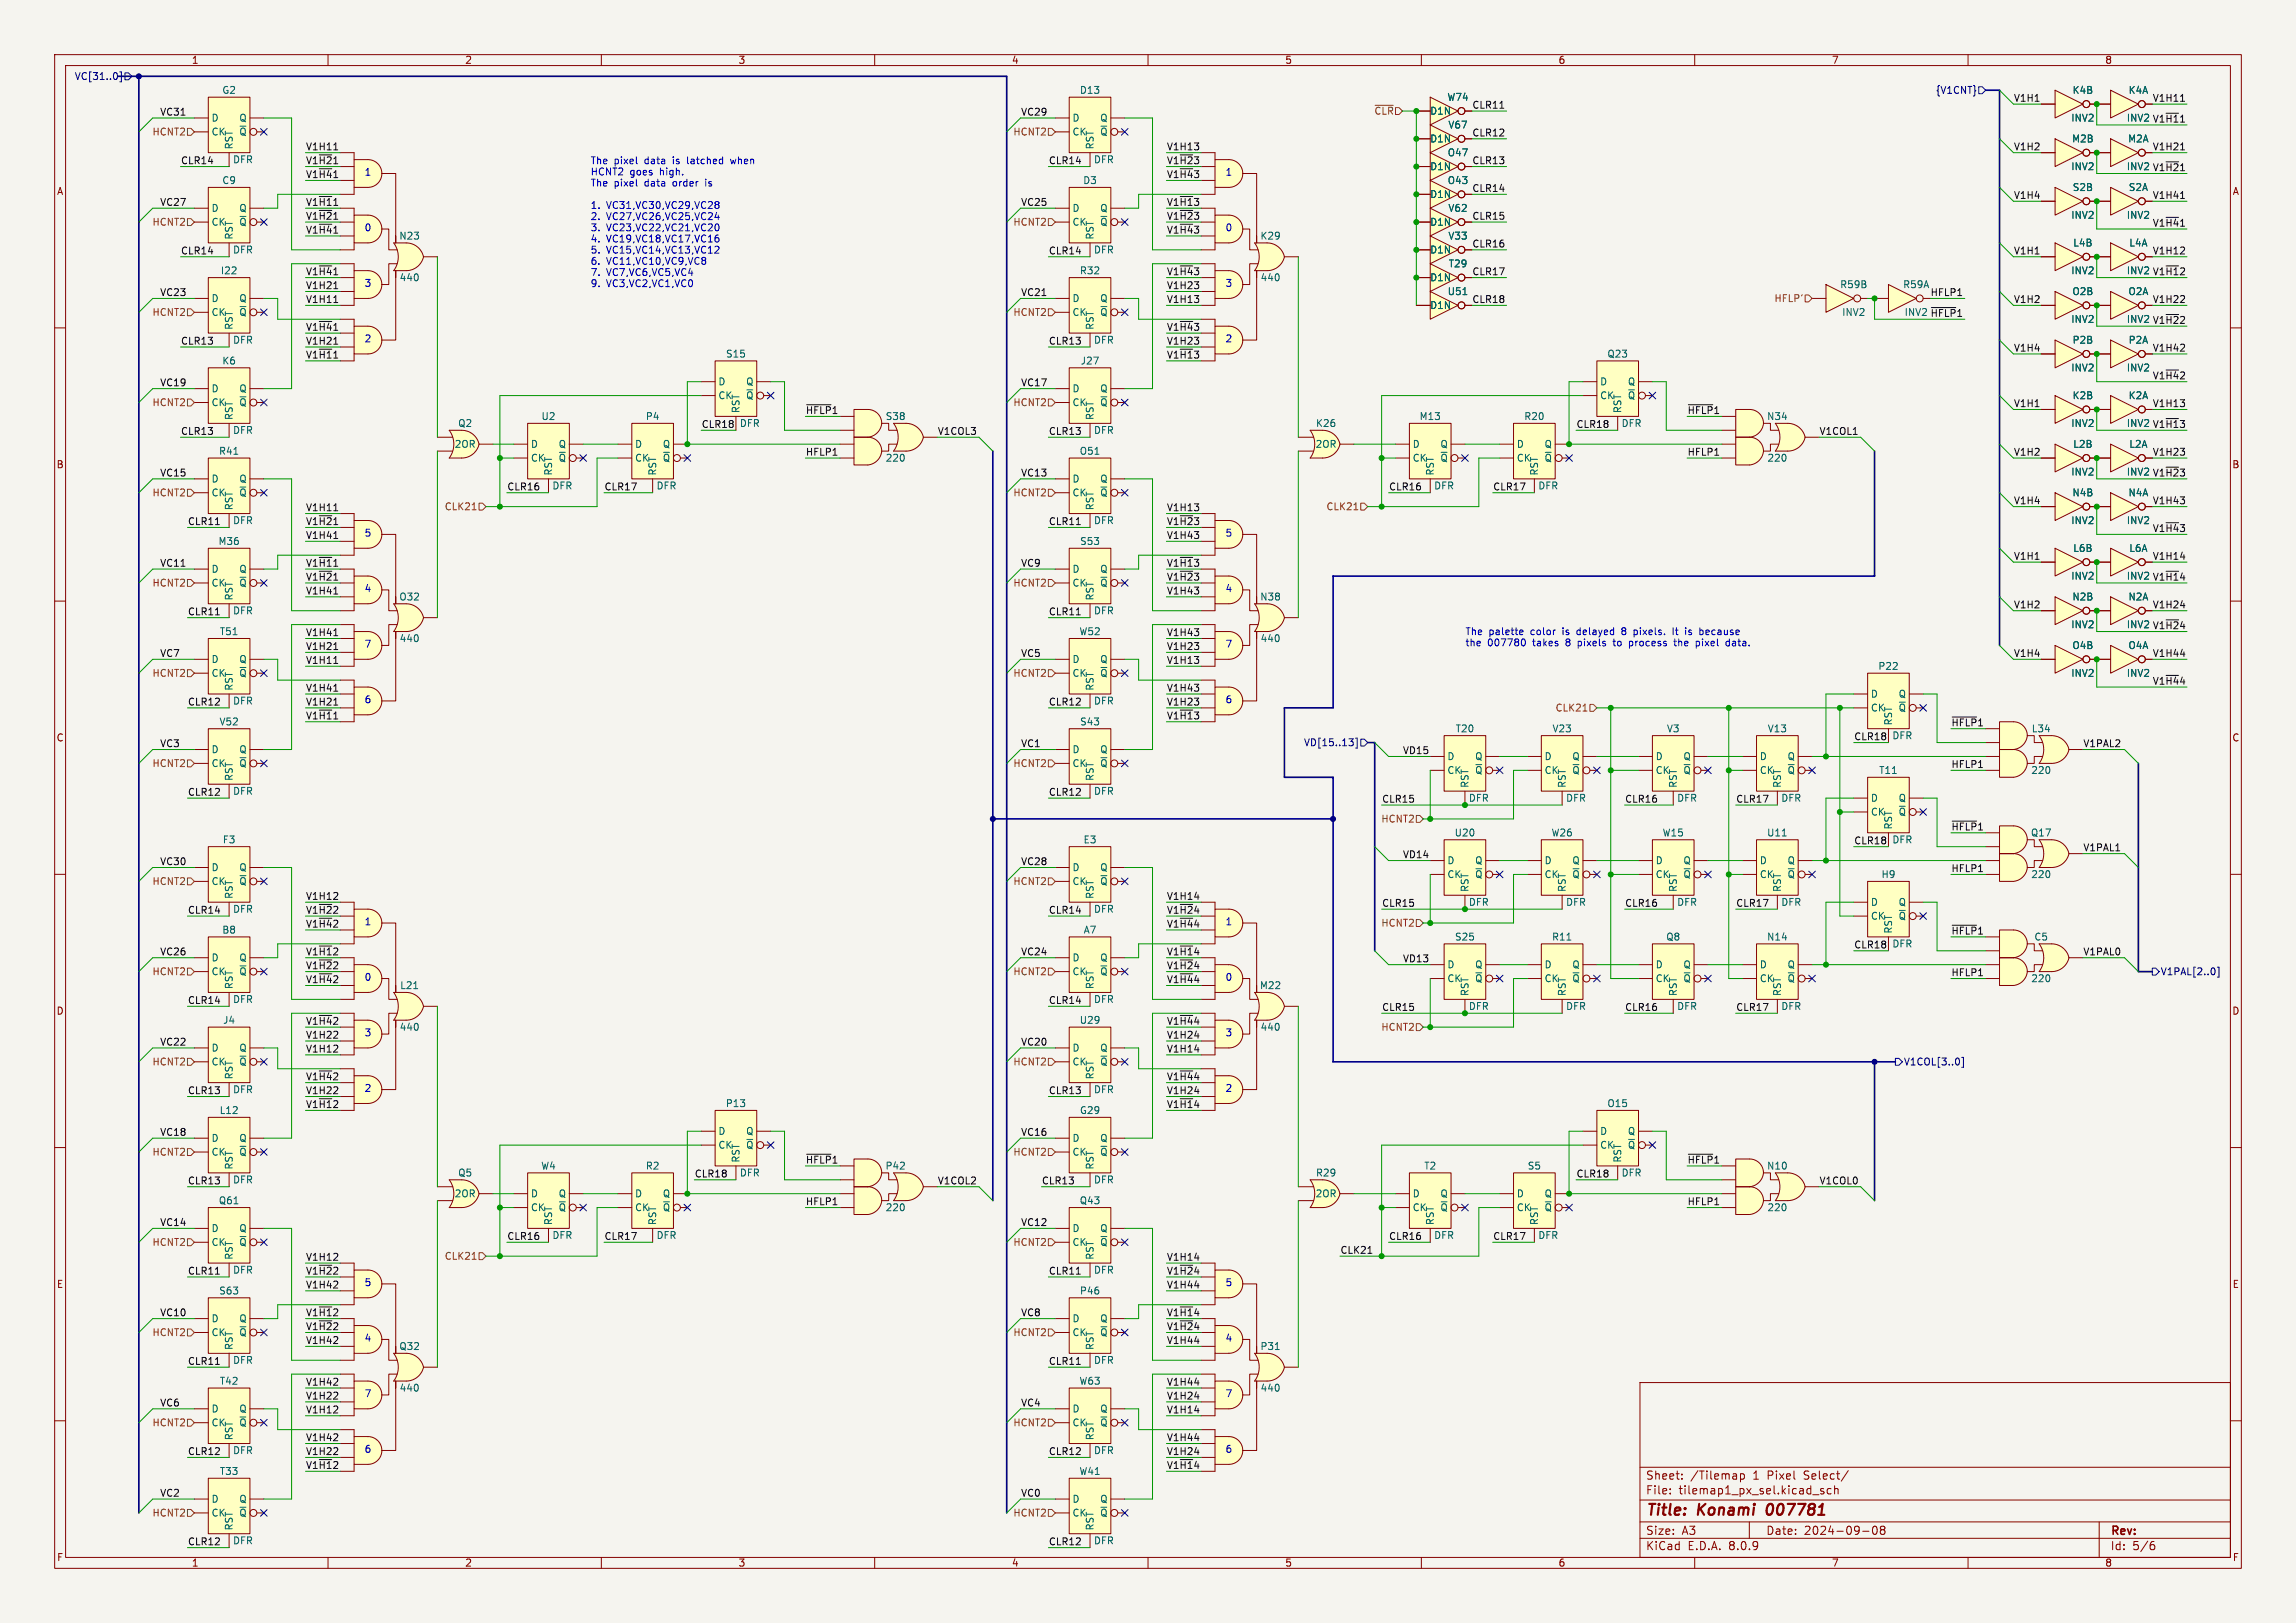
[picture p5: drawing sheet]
<svg xmlns="http://www.w3.org/2000/svg" width="420mm" height="297mm" viewBox="0 0 420 297" stroke-linecap="round" stroke-linejoin="round" font-family="sans-serif">
<defs><g id="words">
<g font-size="2.8" fill="#840000">
<text x="301" y="277.9">Title:</text>
<text x="310.6" y="277.9">Konami</text>
<text x="324" y="277.9">007781</text>
</g>
<g font-size="2.1" fill="#840000">
<text x="301" y="273.7">File:</text>
<text x="301" y="271">Sheet:</text>
<text x="307.1" y="273.7">tilemap1_px_sel.kicad_sch</text>
<text x="309.2" y="271">/Tilemap</text>
<text x="320.7" y="271">1</text>
<text x="323.5" y="271">Pixel</text>
<text x="330.3" y="271">Select/</text>
<text x="301" y="281.1">Size:</text>
<text x="307.6" y="281.1">A3</text>
<text x="323" y="281.1">Date:</text>
<text x="330" y="281.1">2024-09-08</text>
<text x="386" y="281.3">Rev:</text>
<text x="301" y="283.9">KiCad</text>
<text x="308.7" y="283.9">E.D.A.</text>
<text x="316.3" y="283.9">8.0.9</text>
<text x="386" y="283.9">Id:</text>
<text x="390.1" y="283.9">5/6</text>
</g>
<g font-size="1.8" fill="#840000">
<text x="35" y="11.9">1</text>
<text x="85" y="11.9">2</text>
<text x="135" y="11.9">3</text>
<text x="185" y="11.9">4</text>
<text x="235" y="11.9">5</text>
<text x="285" y="11.9">6</text>
<text x="335" y="11.9">7</text>
<text x="385" y="11.9">8</text>
<text x="10.3" y="35.9">A</text>
<text x="408.3" y="35.9">A</text>
<text x="10.3" y="85.9">B</text>
<text x="408.2" y="85.9">B</text>
<text x="10.3" y="135.9">C</text>
<text x="408.2" y="135.9">C</text>
<text x="10.3" y="185.9">D</text>
<text x="408.2" y="185.9">D</text>
<text x="10.3" y="235.9">E</text>
<text x="408.3" y="235.9">E</text>
<text x="10.3" y="285.9">F</text>
<text x="35" y="286.9">1</text>
<text x="85" y="286.9">2</text>
<text x="135" y="286.9">3</text>
<text x="185" y="286.9">4</text>
<text x="235" y="286.9">5</text>
<text x="285" y="286.9">6</text>
<text x="335" y="286.9">7</text>
<text x="385" y="286.9">8</text>
<text x="408.3" y="285.9">F</text>
</g>
<g font-size="1.8" fill="#000084">
<text x="13.6" y="14.8">VC[31..0]</text>
<text x="354" y="17.4">{V1CNT}</text>
<text x="238.4" y="136.8">VD[15..13]</text>
<text x="395.2" y="178.7">V1PAL[2..0]</text>
<text x="348.2" y="195.2">V1COL[3..0]</text>
</g>
<g font-size="1.8" fill="#006464">
<text x="40.6" y="17.4">G2</text>
<text x="197.4" y="17.4">D13</text>
<text x="379" y="17.4">K4B</text>
<text x="389.3" y="17.4">K4A</text>
<text x="38.6" y="22.5">D</text>
<text x="43.7" y="22.5">Q</text>
<text x="196.1" y="22.5">D</text>
<text x="201.2" y="22.5">Q</text>
<text x="261.5" y="21.2">D1N</text>
<text x="264.7" y="18.6">W74</text>
<text x="264.8" y="23.7">V67</text>
<text x="378.8" y="22.5">INV2</text>
<text x="388.9" y="22.5">INV2</text>
<text x="38.6" y="25">CK</text>
<text x="42.8" y="27.4" transform="rotate(-90 42.8 27.4)">RST</text>
<text x="43.7" y="25">~{Q}</text>
<text x="196.1" y="25">CK</text>
<text x="200.3" y="27.4" transform="rotate(-90 200.3 27.4)">RST</text>
<text x="201.2" y="25">~{Q}</text>
<text x="261.5" y="26.3">D1N</text>
<text x="264.7" y="28.8">O47</text>
<text x="378.9" y="26.3">M2B</text>
<text x="389.2" y="26.3">M2A</text>
<text x="40.6" y="33.9">C9</text>
<text x="42.5" y="30.1">DFR</text>
<text x="198" y="33.9">D3</text>
<text x="200" y="30.1">DFR</text>
<text x="261.5" y="31.3">D1N</text>
<text x="264.7" y="33.9">O43</text>
<text x="378.8" y="31.3">INV2</text>
<text x="379.1" y="35.2">S2B</text>
<text x="388.9" y="31.3">INV2</text>
<text x="389.3" y="35.2">S2A</text>
<text x="38.6" y="39">D</text>
<text x="38.6" y="41.5">CK</text>
<text x="43.7" y="41.5">~{Q}</text>
<text x="43.7" y="39">Q</text>
<text x="196.1" y="39">D</text>
<text x="196.1" y="41.5">CK</text>
<text x="201.2" y="41.5">~{Q}</text>
<text x="201.2" y="39">Q</text>
<text x="261.5" y="41.5">D1N</text>
<text x="261.5" y="36.4">D1N</text>
<text x="264.8" y="39">V62</text>
<text x="378.8" y="40.2">INV2</text>
<text x="388.9" y="40.2">INV2</text>
<text x="42.5" y="46.6">DFR</text>
<text x="42.8" y="43.9" transform="rotate(-90 42.8 43.9)">RST</text>
<text x="73" y="44">N23</text>
<text x="200" y="46.6">DFR</text>
<text x="200.3" y="43.9" transform="rotate(-90 200.3 43.9)">RST</text>
<text x="230.5" y="44">K29</text>
<text x="261.5" y="46.6">D1N</text>
<text x="264.8" y="44">V33</text>
<text x="379.1" y="45.3">L4B</text>
<text x="389.4" y="45.3">L4A</text>
<text x="40.3" y="50.4">I22</text>
<text x="73" y="51.7">440</text>
<text x="197.4" y="50.4">R32</text>
<text x="230.5" y="51.7">440</text>
<text x="261.5" y="51.7">D1N</text>
<text x="264.9" y="49.1">T29</text>
<text x="336.5" y="52.9">R59B</text>
<text x="348" y="52.9">R59A</text>
<text x="378.8" y="50.4">INV2</text>
<text x="388.9" y="50.4">INV2</text>
<text x="38.6" y="55.5">D</text>
<text x="38.6" y="58">CK</text>
<text x="43.7" y="58">~{Q}</text>
<text x="43.7" y="55.5">Q</text>
<text x="196.1" y="55.5">D</text>
<text x="196.1" y="58">CK</text>
<text x="201.2" y="58">~{Q}</text>
<text x="201.2" y="55.5">Q</text>
<text x="261.5" y="56.7">D1N</text>
<text x="264.7" y="54.2">U51</text>
<text x="336.9" y="58">INV2</text>
<text x="378.8" y="59.3">INV2</text>
<text x="379" y="54.2">O2B</text>
<text x="388.9" y="59.3">INV2</text>
<text x="389.2" y="54.2">O2A</text>
<text x="42.5" y="63.1">DFR</text>
<text x="42.8" y="60.5" transform="rotate(-90 42.8 60.5)">RST</text>
<text x="132.7" y="65.6">S15</text>
<text x="200" y="63.1">DFR</text>
<text x="200.3" y="60.5" transform="rotate(-90 200.3 60.5)">RST</text>
<text x="293.9" y="65.6">Q23</text>
<text x="379" y="63.1">P2B</text>
<text x="389.3" y="63.1">P2A</text>
<text x="38.6" y="72">D</text>
<text x="40.6" y="66.9">K6</text>
<text x="43.7" y="72">Q</text>
<text x="131.3" y="70.7">D</text>
<text x="136.4" y="70.7">Q</text>
<text x="196.1" y="72">D</text>
<text x="197.6" y="66.9">J27</text>
<text x="201.2" y="72">Q</text>
<text x="292.6" y="70.7">D</text>
<text x="297.7" y="70.7">Q</text>
<text x="378.8" y="68.2">INV2</text>
<text x="388.9" y="68.2">INV2</text>
<text x="38.6" y="74.5">CK</text>
<text x="42.8" y="77" transform="rotate(-90 42.8 77)">RST</text>
<text x="43.7" y="74.5">~{Q}</text>
<text x="99" y="77.1">U2</text>
<text x="118" y="77.1">P4</text>
<text x="131.3" y="73.3">CK</text>
<text x="135.5" y="75.7" transform="rotate(-90 135.5 75.7)">RST</text>
<text x="136.4" y="73.3">~{Q}</text>
<text x="161.9" y="77.1">S38</text>
<text x="196.1" y="74.5">CK</text>
<text x="200.3" y="77" transform="rotate(-90 200.3 77)">RST</text>
<text x="201.2" y="74.5">~{Q}</text>
<text x="259.6" y="77.1">M13</text>
<text x="278.7" y="77.1">R20</text>
<text x="292.6" y="73.3">CK</text>
<text x="296.8" y="75.7" transform="rotate(-90 296.8 75.7)">RST</text>
<text x="297.7" y="73.3">~{Q}</text>
<text x="323.1" y="77.1">N34</text>
<text x="379" y="73.3">K2B</text>
<text x="389.3" y="73.3">K2A</text>
<text x="40" y="83.4">R41</text>
<text x="42.5" y="79.6">DFR</text>
<text x="83.1" y="82.1">2OR</text>
<text x="83.7" y="78.3">Q2</text>
<text x="97" y="82.1">D</text>
<text x="102.1" y="82.1">Q</text>
<text x="116.1" y="82.1">D</text>
<text x="121.1" y="82.1">Q</text>
<text x="135.2" y="78.3">DFR</text>
<text x="197.4" y="83.4">O51</text>
<text x="200" y="79.6">DFR</text>
<text x="240.6" y="82.1">2OR</text>
<text x="240.6" y="78.3">K26</text>
<text x="258.3" y="82.1">D</text>
<text x="263.4" y="82.1">Q</text>
<text x="277.4" y="82.1">D</text>
<text x="282.4" y="82.1">Q</text>
<text x="296.5" y="78.3">DFR</text>
<text x="378.8" y="78.3">INV2</text>
<text x="379.1" y="82.1">L2B</text>
<text x="388.9" y="78.3">INV2</text>
<text x="389.4" y="82.1">L2A</text>
<text x="38.6" y="88.5">D</text>
<text x="43.7" y="88.5">Q</text>
<text x="97" y="84.7">CK</text>
<text x="101" y="89.8">DFR</text>
<text x="101.2" y="87.1" transform="rotate(-90 101.2 87.1)">RST</text>
<text x="102.1" y="84.7">~{Q}</text>
<text x="116.1" y="84.7">CK</text>
<text x="120" y="89.8">DFR</text>
<text x="120.2" y="87.1" transform="rotate(-90 120.2 87.1)">RST</text>
<text x="121.1" y="84.7">~{Q}</text>
<text x="161.9" y="84.7">220</text>
<text x="196.1" y="88.5">D</text>
<text x="201.2" y="88.5">Q</text>
<text x="258.3" y="84.7">CK</text>
<text x="262.2" y="89.8">DFR</text>
<text x="262.5" y="87.1" transform="rotate(-90 262.5 87.1)">RST</text>
<text x="263.4" y="84.7">~{Q}</text>
<text x="277.4" y="84.7">CK</text>
<text x="281.3" y="89.8">DFR</text>
<text x="281.5" y="87.1" transform="rotate(-90 281.5 87.1)">RST</text>
<text x="282.4" y="84.7">~{Q}</text>
<text x="323.2" y="84.7">220</text>
<text x="378.8" y="87.2">INV2</text>
<text x="388.9" y="87.2">INV2</text>
<text x="38.6" y="91">CK</text>
<text x="42.8" y="93.5" transform="rotate(-90 42.8 93.5)">RST</text>
<text x="43.7" y="91">~{Q}</text>
<text x="196.1" y="91">CK</text>
<text x="200.3" y="93.5" transform="rotate(-90 200.3 93.5)">RST</text>
<text x="201.2" y="91">~{Q}</text>
<text x="379" y="91">N4B</text>
<text x="389.2" y="91">N4A</text>
<text x="39.9" y="99.9">M36</text>
<text x="42.5" y="96.1">DFR</text>
<text x="197.5" y="99.9">S53</text>
<text x="200" y="96.1">DFR</text>
<text x="378.8" y="96.1">INV2</text>
<text x="379.1" y="101.2">L6B</text>
<text x="388.9" y="96.1">INV2</text>
<text x="389.4" y="101.2">L6A</text>
<text x="38.6" y="105">D</text>
<text x="38.6" y="107.5">CK</text>
<text x="43.7" y="107.5">~{Q}</text>
<text x="43.7" y="105">Q</text>
<text x="196.1" y="105">D</text>
<text x="196.1" y="107.5">CK</text>
<text x="201.2" y="107.5">~{Q}</text>
<text x="201.2" y="105">Q</text>
<text x="378.8" y="106.3">INV2</text>
<text x="388.9" y="106.3">INV2</text>
<text x="42.5" y="112.6">DFR</text>
<text x="42.8" y="110" transform="rotate(-90 42.8 110)">RST</text>
<text x="73" y="110.1">O32</text>
<text x="200" y="112.6">DFR</text>
<text x="200.3" y="110" transform="rotate(-90 200.3 110)">RST</text>
<text x="230.4" y="110.1">N38</text>
<text x="379" y="110.1">N2B</text>
<text x="389.2" y="110.1">N2A</text>
<text x="40.1" y="116.4">T51</text>
<text x="73" y="117.7">440</text>
<text x="197.4" y="116.4">W52</text>
<text x="230.5" y="117.7">440</text>
<text x="378.8" y="115.2">INV2</text>
<text x="379" y="119">O4B</text>
<text x="388.9" y="115.2">INV2</text>
<text x="389.2" y="119">O4A</text>
<text x="38.6" y="121.5">D</text>
<text x="38.6" y="124.1">CK</text>
<text x="43.7" y="124.1">~{Q}</text>
<text x="43.7" y="121.5">Q</text>
<text x="196.1" y="121.5">D</text>
<text x="196.1" y="124.1">CK</text>
<text x="201.2" y="124.1">~{Q}</text>
<text x="201.2" y="121.5">Q</text>
<text x="343.5" y="122.8">P22</text>
<text x="378.8" y="124.1">INV2</text>
<text x="388.9" y="124.1">INV2</text>
<text x="42.5" y="129.1">DFR</text>
<text x="42.8" y="126.5" transform="rotate(-90 42.8 126.5)">RST</text>
<text x="200" y="129.1">DFR</text>
<text x="200.3" y="126.5" transform="rotate(-90 200.3 126.5)">RST</text>
<text x="342.1" y="127.9">D</text>
<text x="342.1" y="130.4">CK</text>
<text x="347.2" y="130.4">~{Q}</text>
<text x="347.2" y="127.9">Q</text>
<text x="40.1" y="132.9">V52</text>
<text x="197.5" y="132.9">S43</text>
<text x="266.2" y="134.2">T20</text>
<text x="283.9" y="134.2">V23</text>
<text x="304.8" y="134.2">V3</text>
<text x="323.3" y="134.2">V13</text>
<text x="346.1" y="135.5">DFR</text>
<text x="346.3" y="132.8" transform="rotate(-90 346.3 132.8)">RST</text>
<text x="371.6" y="134.2">L34</text>
<text x="38.6" y="138">D</text>
<text x="38.6" y="140.6">CK</text>
<text x="42.8" y="143" transform="rotate(-90 42.8 143)">RST</text>
<text x="43.7" y="140.6">~{Q}</text>
<text x="43.7" y="138">Q</text>
<text x="196.1" y="138">D</text>
<text x="196.1" y="140.6">CK</text>
<text x="200.3" y="143" transform="rotate(-90 200.3 143)">RST</text>
<text x="201.2" y="140.6">~{Q}</text>
<text x="201.2" y="138">Q</text>
<text x="264.7" y="139.3">D</text>
<text x="264.7" y="141.8">CK</text>
<text x="269.7" y="141.8">~{Q}</text>
<text x="269.7" y="139.3">Q</text>
<text x="282.4" y="139.3">D</text>
<text x="282.4" y="141.8">CK</text>
<text x="287.5" y="141.8">~{Q}</text>
<text x="287.5" y="139.3">Q</text>
<text x="302.8" y="139.3">D</text>
<text x="302.8" y="141.8">CK</text>
<text x="307.8" y="141.8">~{Q}</text>
<text x="307.8" y="139.3">Q</text>
<text x="321.8" y="139.3">D</text>
<text x="321.8" y="141.8">CK</text>
<text x="326.9" y="141.8">~{Q}</text>
<text x="326.9" y="139.3">Q</text>
<text x="343.6" y="141.8">T11</text>
<text x="371.5" y="141.8">220</text>
<text x="42.5" y="145.6">DFR</text>
<text x="200" y="145.6">DFR</text>
<text x="268.6" y="146.9">DFR</text>
<text x="268.8" y="144.3" transform="rotate(-90 268.8 144.3)">RST</text>
<text x="286.4" y="146.9">DFR</text>
<text x="286.6" y="144.3" transform="rotate(-90 286.6 144.3)">RST</text>
<text x="306.7" y="146.9">DFR</text>
<text x="306.9" y="144.3" transform="rotate(-90 306.9 144.3)">RST</text>
<text x="325.7" y="146.9">DFR</text>
<text x="326" y="144.3" transform="rotate(-90 326 144.3)">RST</text>
<text x="342.1" y="146.9">D</text>
<text x="342.1" y="149.5">CK</text>
<text x="347.2" y="149.5">~{Q}</text>
<text x="347.2" y="146.9">Q</text>
<text x="40.7" y="154.5">F3</text>
<text x="198.1" y="154.5">E3</text>
<text x="266" y="153.3">U20</text>
<text x="283.7" y="153.3">W26</text>
<text x="304" y="153.3">W15</text>
<text x="323.1" y="153.3">U11</text>
<text x="346.1" y="154.5">DFR</text>
<text x="346.3" y="151.9" transform="rotate(-90 346.3 151.9)">RST</text>
<text x="371.4" y="153.3">Q17</text>
<text x="38.6" y="159.6">D</text>
<text x="43.7" y="159.6">Q</text>
<text x="196.1" y="159.6">D</text>
<text x="201.2" y="159.6">Q</text>
<text x="264.7" y="158.3">D</text>
<text x="264.7" y="160.9">CK</text>
<text x="269.7" y="160.9">~{Q}</text>
<text x="269.7" y="158.3">Q</text>
<text x="282.4" y="158.3">D</text>
<text x="282.4" y="160.9">CK</text>
<text x="287.5" y="160.9">~{Q}</text>
<text x="287.5" y="158.3">Q</text>
<text x="302.8" y="158.3">D</text>
<text x="302.8" y="160.9">CK</text>
<text x="307.8" y="160.9">~{Q}</text>
<text x="307.8" y="158.3">Q</text>
<text x="321.8" y="158.3">D</text>
<text x="321.8" y="160.9">CK</text>
<text x="326.9" y="160.9">~{Q}</text>
<text x="326.9" y="158.3">Q</text>
<text x="344.1" y="160.9">H9</text>
<text x="371.5" y="160.9">220</text>
<text x="38.6" y="162.2">CK</text>
<text x="42.5" y="167.2">DFR</text>
<text x="42.8" y="164.6" transform="rotate(-90 42.8 164.6)">RST</text>
<text x="43.7" y="162.2">~{Q}</text>
<text x="196.1" y="162.2">CK</text>
<text x="200" y="167.2">DFR</text>
<text x="200.3" y="164.6" transform="rotate(-90 200.3 164.6)">RST</text>
<text x="201.2" y="162.2">~{Q}</text>
<text x="268.6" y="166">DFR</text>
<text x="268.8" y="163.3" transform="rotate(-90 268.8 163.3)">RST</text>
<text x="286.4" y="166">DFR</text>
<text x="286.6" y="163.3" transform="rotate(-90 286.6 163.3)">RST</text>
<text x="306.7" y="166">DFR</text>
<text x="306.9" y="163.3" transform="rotate(-90 306.9 163.3)">RST</text>
<text x="325.7" y="166">DFR</text>
<text x="326" y="163.3" transform="rotate(-90 326 163.3)">RST</text>
<text x="342.1" y="166">D</text>
<text x="347.2" y="166">Q</text>
<text x="40.6" y="171">B8</text>
<text x="198.1" y="171">A7</text>
<text x="266.1" y="172.3">S25</text>
<text x="283.8" y="172.3">R11</text>
<text x="304.7" y="172.3">Q8</text>
<text x="323.1" y="172.3">N14</text>
<text x="342.1" y="168.5">CK</text>
<text x="346.1" y="173.6">DFR</text>
<text x="346.3" y="170.9" transform="rotate(-90 346.3 170.9)">RST</text>
<text x="347.2" y="168.5">~{Q}</text>
<text x="372" y="172.3">C5</text>
<text x="38.6" y="176.1">D</text>
<text x="38.6" y="178.7">CK</text>
<text x="43.7" y="178.7">~{Q}</text>
<text x="43.7" y="176.1">Q</text>
<text x="196.1" y="176.1">D</text>
<text x="196.1" y="178.7">CK</text>
<text x="201.2" y="178.7">~{Q}</text>
<text x="201.2" y="176.1">Q</text>
<text x="264.7" y="177.4">D</text>
<text x="264.7" y="179.9">CK</text>
<text x="269.7" y="179.9">~{Q}</text>
<text x="269.7" y="177.4">Q</text>
<text x="282.4" y="177.4">D</text>
<text x="282.4" y="179.9">CK</text>
<text x="287.5" y="179.9">~{Q}</text>
<text x="287.5" y="177.4">Q</text>
<text x="302.8" y="177.4">D</text>
<text x="302.8" y="179.9">CK</text>
<text x="307.8" y="179.9">~{Q}</text>
<text x="307.8" y="177.4">Q</text>
<text x="321.8" y="177.4">D</text>
<text x="321.8" y="179.9">CK</text>
<text x="326.9" y="179.9">~{Q}</text>
<text x="326.9" y="177.4">Q</text>
<text x="371.5" y="179.9">220</text>
<text x="42.5" y="183.7">DFR</text>
<text x="42.8" y="181.1" transform="rotate(-90 42.8 181.1)">RST</text>
<text x="73.1" y="181.2">L21</text>
<text x="200" y="183.7">DFR</text>
<text x="200.3" y="181.1" transform="rotate(-90 200.3 181.1)">RST</text>
<text x="230.4" y="181.2">M22</text>
<text x="268.6" y="185">DFR</text>
<text x="268.8" y="182.4" transform="rotate(-90 268.8 182.4)">RST</text>
<text x="286.4" y="185">DFR</text>
<text x="286.6" y="182.4" transform="rotate(-90 286.6 182.4)">RST</text>
<text x="306.7" y="185">DFR</text>
<text x="306.9" y="182.4" transform="rotate(-90 306.9 182.4)">RST</text>
<text x="325.7" y="185">DFR</text>
<text x="326" y="182.4" transform="rotate(-90 326 182.4)">RST</text>
<text x="40.7" y="187.6">J4</text>
<text x="73" y="188.8">440</text>
<text x="197.4" y="187.6">U29</text>
<text x="230.5" y="188.8">440</text>
<text x="38.6" y="192.6">D</text>
<text x="38.6" y="195.2">CK</text>
<text x="42.8" y="197.6" transform="rotate(-90 42.8 197.6)">RST</text>
<text x="43.7" y="195.2">~{Q}</text>
<text x="43.7" y="192.6">Q</text>
<text x="196.1" y="192.6">D</text>
<text x="196.1" y="195.2">CK</text>
<text x="200.3" y="197.6" transform="rotate(-90 200.3 197.6)">RST</text>
<text x="201.2" y="195.2">~{Q}</text>
<text x="201.2" y="192.6">Q</text>
<text x="42.5" y="200.3">DFR</text>
<text x="132.7" y="202.8">P13</text>
<text x="200" y="200.3">DFR</text>
<text x="293.9" y="202.8">O15</text>
<text x="38.6" y="209.1">D</text>
<text x="40.1" y="204.1">L12</text>
<text x="43.7" y="209.1">Q</text>
<text x="131.3" y="207.9">D</text>
<text x="136.4" y="207.9">Q</text>
<text x="196.1" y="209.1">D</text>
<text x="197.4" y="204.1">G29</text>
<text x="201.2" y="209.1">Q</text>
<text x="292.6" y="207.9">D</text>
<text x="297.7" y="207.9">Q</text>
<text x="38.6" y="211.7">CK</text>
<text x="42.8" y="214.1" transform="rotate(-90 42.8 214.1)">RST</text>
<text x="43.7" y="211.7">~{Q}</text>
<text x="83.7" y="215.5">Q5</text>
<text x="98.9" y="214.2">W4</text>
<text x="118" y="214.2">R2</text>
<text x="131.3" y="210.4">CK</text>
<text x="135.2" y="215.5">DFR</text>
<text x="135.5" y="212.9" transform="rotate(-90 135.5 212.9)">RST</text>
<text x="136.4" y="210.4">~{Q}</text>
<text x="161.9" y="214.2">P42</text>
<text x="196.1" y="211.7">CK</text>
<text x="200.3" y="214.1" transform="rotate(-90 200.3 214.1)">RST</text>
<text x="201.2" y="211.7">~{Q}</text>
<text x="240.6" y="215.5">R29</text>
<text x="260.4" y="214.2">T2</text>
<text x="279.4" y="214.2">S5</text>
<text x="292.6" y="210.4">CK</text>
<text x="296.5" y="215.5">DFR</text>
<text x="296.8" y="212.9" transform="rotate(-90 296.8 212.9)">RST</text>
<text x="297.7" y="210.4">~{Q}</text>
<text x="323.1" y="214.2">N10</text>
<text x="39.9" y="220.6">Q61</text>
<text x="42.5" y="216.8">DFR</text>
<text x="83.1" y="219.3">2OR</text>
<text x="97" y="219.3">D</text>
<text x="97" y="221.8">CK</text>
<text x="102.1" y="221.8">~{Q}</text>
<text x="102.1" y="219.3">Q</text>
<text x="116.1" y="219.3">D</text>
<text x="116.1" y="221.8">CK</text>
<text x="121.1" y="221.8">~{Q}</text>
<text x="121.1" y="219.3">Q</text>
<text x="161.9" y="221.8">220</text>
<text x="197.4" y="220.6">Q43</text>
<text x="200" y="216.8">DFR</text>
<text x="240.6" y="219.3">2OR</text>
<text x="258.3" y="219.3">D</text>
<text x="258.3" y="221.8">CK</text>
<text x="263.4" y="221.8">~{Q}</text>
<text x="263.4" y="219.3">Q</text>
<text x="277.4" y="219.3">D</text>
<text x="277.4" y="221.8">CK</text>
<text x="282.4" y="221.8">~{Q}</text>
<text x="282.4" y="219.3">Q</text>
<text x="323.2" y="221.8">220</text>
<text x="38.6" y="225.7">D</text>
<text x="43.7" y="225.7">Q</text>
<text x="101" y="226.9">DFR</text>
<text x="101.2" y="224.3" transform="rotate(-90 101.2 224.3)">RST</text>
<text x="120" y="226.9">DFR</text>
<text x="120.2" y="224.3" transform="rotate(-90 120.2 224.3)">RST</text>
<text x="196.1" y="225.7">D</text>
<text x="201.2" y="225.7">Q</text>
<text x="262.2" y="226.9">DFR</text>
<text x="262.5" y="224.3" transform="rotate(-90 262.5 224.3)">RST</text>
<text x="281.3" y="226.9">DFR</text>
<text x="281.5" y="224.3" transform="rotate(-90 281.5 224.3)">RST</text>
<text x="38.6" y="228.2">CK</text>
<text x="42.5" y="233.3">DFR</text>
<text x="42.8" y="230.6" transform="rotate(-90 42.8 230.6)">RST</text>
<text x="43.7" y="228.2">~{Q}</text>
<text x="196.1" y="228.2">CK</text>
<text x="200" y="233.3">DFR</text>
<text x="200.3" y="230.6" transform="rotate(-90 200.3 230.6)">RST</text>
<text x="201.2" y="228.2">~{Q}</text>
<text x="40" y="237.1">S63</text>
<text x="197.4" y="237.1">P46</text>
<text x="38.6" y="242.2">D</text>
<text x="38.6" y="244.7">CK</text>
<text x="43.7" y="244.7">~{Q}</text>
<text x="43.7" y="242.2">Q</text>
<text x="196.1" y="242.2">D</text>
<text x="196.1" y="244.7">CK</text>
<text x="201.2" y="244.7">~{Q}</text>
<text x="201.2" y="242.2">Q</text>
<text x="42.5" y="249.8">DFR</text>
<text x="42.8" y="247.1" transform="rotate(-90 42.8 247.1)">RST</text>
<text x="73" y="247.2">Q32</text>
<text x="200" y="249.8">DFR</text>
<text x="200.3" y="247.1" transform="rotate(-90 200.3 247.1)">RST</text>
<text x="230.5" y="247.2">P31</text>
<text x="40.1" y="253.6">T42</text>
<text x="73" y="254.9">440</text>
<text x="197.4" y="253.6">W63</text>
<text x="230.5" y="254.9">440</text>
<text x="38.6" y="258.7">D</text>
<text x="38.6" y="261.2">CK</text>
<text x="42.8" y="263.7" transform="rotate(-90 42.8 263.7)">RST</text>
<text x="43.7" y="261.2">~{Q}</text>
<text x="43.7" y="258.7">Q</text>
<text x="196.1" y="258.7">D</text>
<text x="196.1" y="261.2">CK</text>
<text x="200.3" y="263.7" transform="rotate(-90 200.3 263.7)">RST</text>
<text x="201.2" y="261.2">~{Q}</text>
<text x="201.2" y="258.7">Q</text>
<text x="42.5" y="266.3">DFR</text>
<text x="200" y="266.3">DFR</text>
<text x="38.6" y="275.2">D</text>
<text x="40.1" y="270.1">T33</text>
<text x="43.7" y="275.2">Q</text>
<text x="196.1" y="275.2">D</text>
<text x="197.4" y="270.1">W41</text>
<text x="201.2" y="275.2">Q</text>
<text x="38.6" y="277.7">CK</text>
<text x="42.8" y="280.2" transform="rotate(-90 42.8 280.2)">RST</text>
<text x="43.7" y="277.7">~{Q}</text>
<text x="196.1" y="277.7">CK</text>
<text x="200.3" y="280.2" transform="rotate(-90 200.3 280.2)">RST</text>
<text x="201.2" y="277.7">~{Q}</text>
<text x="42.5" y="282.8">DFR</text>
<text x="200" y="282.8">DFR</text>
</g>
<g font-size="1.8" fill="#0f0f0f">
<text x="29.2" y="21.2">VC31</text>
<text x="186.7" y="21.2">VC29</text>
<text x="269.2" y="20">CLR11</text>
<text x="368.3" y="18.7">V1H1</text>
<text x="388.9" y="22.5">INV2 V1~{H1}1</text>
<text x="393.7" y="18.7">V1H11</text>
<text x="55.9" y="27.6">V1H11</text>
<text x="213.4" y="27.6">V1H13</text>
<text x="269.2" y="25.1">CLR12</text>
<text x="368.3" y="27.6">V1H2</text>
<text x="393.7" y="27.6">V1H21</text>
<text x="33" y="30.1">CLR14</text>
<text x="55.9" y="30.1">V1~{H2}1</text>
<text x="55.9" y="32.7">V1~{H4}1</text>
<text x="191.8" y="30.1">CLR14</text>
<text x="213.4" y="32.7">V1~{H4}3</text>
<text x="213.4" y="30.1">V1~{H2}3</text>
<text x="269.2" y="30.1">CLR13</text>
<text x="269.2" y="35.2">CLR14</text>
<text x="388.9" y="31.3">INV2 V1~{H2}1</text>
<text x="29.2" y="37.8">VC27</text>
<text x="55.9" y="40.3">V1~{H2}1</text>
<text x="55.9" y="37.8">V1~{H1}1</text>
<text x="186.7" y="37.8">VC25</text>
<text x="213.4" y="37.8">V1~{H1}3</text>
<text x="213.4" y="40.3">V1~{H2}3</text>
<text x="269.2" y="40.3">CLR15</text>
<text x="368.3" y="36.5">V1H4</text>
<text x="393.7" y="36.5">V1H41</text>
<text x="393.7" y="41.6">V1~{H4}1</text>
<text x="33" y="46.6">CLR14</text>
<text x="55.9" y="42.8">V1~{H4}1</text>
<text x="191.8" y="46.6">CLR14</text>
<text x="213.4" y="42.8">V1~{H4}3</text>
<text x="269.2" y="45.4">CLR16</text>
<text x="368.3" y="46.6">V1H1</text>
<text x="393.7" y="46.6">V1H12</text>
<text x="55.9" y="53">V1H21</text>
<text x="55.9" y="50.5">V1~{H4}1</text>
<text x="213.4" y="50.5">V1~{H4}3</text>
<text x="213.4" y="53">V1H23</text>
<text x="269.2" y="50.5">CLR17</text>
<text x="388.9" y="50.4">INV2 V1~{H1}2</text>
<text x="29.2" y="54.3">VC23</text>
<text x="55.9" y="55.5">V1H11</text>
<text x="186.7" y="54.3">VC21</text>
<text x="213.4" y="55.5">V1H13</text>
<text x="269.2" y="55.5">CLR18</text>
<text x="348.3" y="58">INV2 ~{HFLP}1</text>
<text x="353.1" y="54.3">HFLP1</text>
<text x="368.3" y="55.5">V1H2</text>
<text x="388.9" y="59.3">INV2 V1~{H2}2</text>
<text x="393.7" y="55.5">V1H22</text>
<text x="33" y="63.2">CLR13</text>
<text x="55.9" y="60.6">V1~{H4}1</text>
<text x="55.9" y="65.7">V1~{H1}1</text>
<text x="55.9" y="63.2">V1H21</text>
<text x="191.8" y="63.2">CLR13</text>
<text x="213.4" y="65.7">V1~{H1}3</text>
<text x="213.4" y="60.6">V1~{H4}3</text>
<text x="213.4" y="63.2">V1H23</text>
<text x="368.3" y="64.4">V1H4</text>
<text x="393.7" y="64.4">V1H42</text>
<text x="29.2" y="70.8">VC19</text>
<text x="186.7" y="70.8">VC17</text>
<text x="393.7" y="69.5">V1~{H4}2</text>
<text x="147.3" y="75.9">~{HFLP}1</text>
<text x="308.6" y="75.9">~{HFLP}1</text>
<text x="368.3" y="74.6">V1H1</text>
<text x="393.7" y="74.6">V1H13</text>
<text x="33" y="79.7">CLR13</text>
<text x="128.3" y="78.4">CLR18</text>
<text x="147.3" y="83.5">HFLP1</text>
<text x="171.4" y="79.7">V1COL3</text>
<text x="191.8" y="79.7">CLR13</text>
<text x="288.3" y="78.4">CLR18</text>
<text x="308.6" y="83.5">HFLP1</text>
<text x="332.7" y="79.7">V1COL1</text>
<text x="368.3" y="83.5">V1H2</text>
<text x="388.9" y="78.3">INV2 V1~{H1}3</text>
<text x="393.7" y="83.5">V1H23</text>
<text x="29.2" y="87.3">VC15</text>
<text x="92.7" y="89.8">CLR16</text>
<text x="110.5" y="89.8">CLR17</text>
<text x="186.7" y="87.3">VC13</text>
<text x="254" y="89.8">CLR16</text>
<text x="273" y="89.8">CLR17</text>
<text x="388.9" y="87.2">INV2 V1~{H2}3</text>
<text x="55.9" y="93.6">V1H11</text>
<text x="213.4" y="93.6">V1H13</text>
<text x="368.3" y="92.4">V1H4</text>
<text x="393.7" y="92.4">V1H43</text>
<text x="34.3" y="96.2">CLR11</text>
<text x="55.9" y="98.7">V1H41</text>
<text x="55.9" y="96.2">V1~{H2}1</text>
<text x="191.8" y="96.2">CLR11</text>
<text x="213.4" y="98.7">V1H43</text>
<text x="213.4" y="96.2">V1~{H2}3</text>
<text x="393.7" y="97.4">V1~{H4}3</text>
<text x="29.2" y="103.8">VC11</text>
<text x="55.9" y="103.8">V1~{H1}1</text>
<text x="55.9" y="106.3">V1~{H2}1</text>
<text x="186.7" y="103.8">VC9</text>
<text x="213.4" y="103.8">V1~{H1}3</text>
<text x="213.4" y="106.3">V1~{H2}3</text>
<text x="368.3" y="102.5">V1H1</text>
<text x="388.9" y="106.3">INV2 V1~{H1}4</text>
<text x="393.7" y="102.5">V1H14</text>
<text x="34.3" y="112.7">CLR11</text>
<text x="55.9" y="108.9">V1H41</text>
<text x="191.8" y="112.7">CLR11</text>
<text x="213.4" y="108.9">V1H43</text>
<text x="368.3" y="111.4">V1H2</text>
<text x="393.7" y="111.4">V1H24</text>
<text x="55.9" y="119">V1H21</text>
<text x="55.9" y="116.5">V1H41</text>
<text x="213.4" y="119">V1H23</text>
<text x="213.4" y="116.5">V1H43</text>
<text x="388.9" y="115.2">INV2 V1~{H2}4</text>
<text x="29.2" y="120.3">VC7</text>
<text x="55.9" y="121.6">V1H11</text>
<text x="186.7" y="120.3">VC5</text>
<text x="213.4" y="121.6">V1H13</text>
<text x="368.3" y="120.3">V1H4</text>
<text x="393.7" y="120.3">V1H44</text>
<text x="393.7" y="125.4">V1~{H4}4</text>
<text x="34.3" y="129.2">CLR12</text>
<text x="55.9" y="129.2">V1H21</text>
<text x="55.9" y="131.7">V1~{H1}1</text>
<text x="55.9" y="126.7">V1H41</text>
<text x="191.8" y="129.2">CLR12</text>
<text x="213.4" y="129.2">V1H23</text>
<text x="213.4" y="126.7">V1H43</text>
<text x="213.4" y="131.7">V1~{H1}3</text>
<text x="29.2" y="136.8">VC3</text>
<text x="186.7" y="136.8">VC1</text>
<text x="339.1" y="135.5">CLR18</text>
<text x="356.9" y="133">~{HFLP}1</text>
<text x="381" y="136.8">V1PAL2</text>
<text x="256.5" y="138.1">VD15</text>
<text x="356.9" y="140.6">HFLP1</text>
<text x="34.3" y="145.7">CLR12</text>
<text x="191.8" y="145.7">CLR12</text>
<text x="252.7" y="147">CLR15</text>
<text x="297.2" y="147">CLR16</text>
<text x="317.5" y="147">CLR17</text>
<text x="339.1" y="154.6">CLR18</text>
<text x="356.9" y="152.1">~{HFLP}1</text>
<text x="381" y="155.9">V1PAL1</text>
<text x="29.2" y="158.4">VC30</text>
<text x="186.7" y="158.4">VC28</text>
<text x="256.5" y="157.1">VD14</text>
<text x="356.9" y="159.7">HFLP1</text>
<text x="34.3" y="167.3">CLR14</text>
<text x="55.9" y="167.3">V1~{H2}2</text>
<text x="55.9" y="164.8">V1H12</text>
<text x="191.8" y="167.3">CLR14</text>
<text x="213.4" y="167.3">V1~{H2}4</text>
<text x="213.4" y="164.8">V1H14</text>
<text x="252.7" y="166">CLR15</text>
<text x="297.2" y="166">CLR16</text>
<text x="317.5" y="166">CLR17</text>
<text x="55.9" y="169.8">V1~{H4}2</text>
<text x="213.4" y="169.8">V1~{H4}4</text>
<text x="339.1" y="173.6">CLR18</text>
<text x="356.9" y="171.1">~{HFLP}1</text>
<text x="29.2" y="174.9">VC26</text>
<text x="55.9" y="180">V1~{H4}2</text>
<text x="55.9" y="174.9">V1~{H1}2</text>
<text x="55.9" y="177.5">V1~{H2}2</text>
<text x="186.7" y="174.9">VC24</text>
<text x="213.4" y="180">V1~{H4}4</text>
<text x="213.4" y="177.5">V1~{H2}4</text>
<text x="213.4" y="174.9">V1~{H1}4</text>
<text x="256.5" y="176.2">VD13</text>
<text x="356.9" y="178.7">HFLP1</text>
<text x="381" y="174.9">V1PAL0</text>
<text x="34.3" y="183.8">CLR14</text>
<text x="191.8" y="183.8">CLR14</text>
<text x="252.7" y="185.1">CLR15</text>
<text x="297.2" y="185.1">CLR16</text>
<text x="317.5" y="185.1">CLR17</text>
<text x="29.2" y="191.4">VC22</text>
<text x="55.9" y="190.2">V1H22</text>
<text x="55.9" y="187.6">V1~{H4}2</text>
<text x="186.7" y="191.4">VC20</text>
<text x="213.4" y="187.6">V1~{H4}4</text>
<text x="213.4" y="190.2">V1H24</text>
<text x="55.9" y="197.8">V1~{H4}2</text>
<text x="55.9" y="192.7">V1H12</text>
<text x="213.4" y="197.8">V1~{H4}4</text>
<text x="213.4" y="192.7">V1H14</text>
<text x="34.3" y="200.3">CLR13</text>
<text x="55.9" y="200.3">V1H22</text>
<text x="55.9" y="202.9">V1~{H1}2</text>
<text x="191.8" y="200.3">CLR13</text>
<text x="213.4" y="200.3">V1H24</text>
<text x="213.4" y="202.9">V1~{H1}4</text>
<text x="29.2" y="207.9">VC18</text>
<text x="186.7" y="207.9">VC16</text>
<text x="127" y="215.6">CLR18</text>
<text x="147.3" y="213">~{HFLP}1</text>
<text x="288.3" y="215.6">CLR18</text>
<text x="308.6" y="213">~{HFLP}1</text>
<text x="34.3" y="216.8">CLR13</text>
<text x="147.3" y="220.6">HFLP1</text>
<text x="171.4" y="216.8">V1COL2</text>
<text x="190.5" y="216.8">CLR13</text>
<text x="308.6" y="220.6">HFLP1</text>
<text x="332.7" y="216.8">V1COL0</text>
<text x="29.2" y="224.4">VC14</text>
<text x="92.7" y="227">CLR16</text>
<text x="110.5" y="227">CLR17</text>
<text x="186.7" y="224.4">VC12</text>
<text x="254" y="227">CLR16</text>
<text x="273" y="227">CLR17</text>
<text x="34.3" y="233.3">CLR11</text>
<text x="55.9" y="230.8">V1H12</text>
<text x="55.9" y="233.3">V1~{H2}2</text>
<text x="191.8" y="233.3">CLR11</text>
<text x="213.4" y="230.8">V1H14</text>
<text x="213.4" y="233.3">V1~{H2}4</text>
<text x="245.1" y="229.5">CLK21</text>
<text x="55.9" y="235.9">V1H42</text>
<text x="213.4" y="235.9">V1H44</text>
<text x="29.2" y="241">VC10</text>
<text x="55.9" y="241">V1~{H1}2</text>
<text x="55.9" y="243.5">V1~{H2}2</text>
<text x="186.7" y="241">VC8</text>
<text x="213.4" y="243.5">V1~{H2}4</text>
<text x="213.4" y="241">V1~{H1}4</text>
<text x="34.3" y="249.8">CLR11</text>
<text x="55.9" y="246">V1H42</text>
<text x="191.8" y="249.8">CLR11</text>
<text x="213.4" y="246">V1H44</text>
<text x="29.2" y="257.5">VC6</text>
<text x="55.9" y="253.7">V1H42</text>
<text x="55.9" y="256.2">V1H22</text>
<text x="186.7" y="257.5">VC4</text>
<text x="213.4" y="253.7">V1H44</text>
<text x="213.4" y="256.2">V1H24</text>
<text x="55.9" y="258.7">V1H12</text>
<text x="55.9" y="263.8">V1H42</text>
<text x="213.4" y="263.8">V1H44</text>
<text x="213.4" y="258.7">V1H14</text>
<text x="34.3" y="266.4">CLR12</text>
<text x="55.9" y="268.9">V1~{H1}2</text>
<text x="55.9" y="266.4">V1H22</text>
<text x="191.8" y="266.4">CLR12</text>
<text x="213.4" y="266.4">V1H24</text>
<text x="213.4" y="268.9">V1~{H1}4</text>
<text x="29.2" y="274">VC2</text>
<text x="186.7" y="274">VC0</text>
<text x="34.3" y="282.9">CLR12</text>
<text x="191.8" y="282.9">CLR12</text>
</g>
<g font-size="1.8" fill="#725600">
<text x="251.3" y="21.2">~{CLR}</text>
<text x="27.8" y="25">HCNT2</text>
<text x="185.3" y="25">HCNT2</text>
<text x="27.8" y="41.5">HCNT2</text>
<text x="185.3" y="41.5">HCNT2</text>
<text x="27.8" y="58">HCNT2</text>
<text x="185.3" y="58">HCNT2</text>
<text x="324.5" y="55.5">HFLP'</text>
<text x="27.8" y="74.5">HCNT2</text>
<text x="185.3" y="74.5">HCNT2</text>
<text x="27.8" y="91">HCNT2</text>
<text x="81.2" y="93.6">CLK21</text>
<text x="185.3" y="91">HCNT2</text>
<text x="242.5" y="93.6">CLK21</text>
<text x="27.8" y="107.5">HCNT2</text>
<text x="185.3" y="107.5">HCNT2</text>
<text x="27.8" y="124.1">HCNT2</text>
<text x="185.3" y="124.1">HCNT2</text>
<text x="284.4" y="130.4">CLK21</text>
<text x="27.8" y="140.6">HCNT2</text>
<text x="185.3" y="140.6">HCNT2</text>
<text x="252.6" y="150.7">HCNT2</text>
<text x="27.8" y="162.2">HCNT2</text>
<text x="185.3" y="162.2">HCNT2</text>
<text x="252.6" y="169.8">HCNT2</text>
<text x="27.8" y="178.7">HCNT2</text>
<text x="185.3" y="178.7">HCNT2</text>
<text x="252.6" y="188.8">HCNT2</text>
<text x="27.8" y="195.2">HCNT2</text>
<text x="185.3" y="195.2">HCNT2</text>
<text x="27.8" y="211.7">HCNT2</text>
<text x="185.3" y="211.7">HCNT2</text>
<text x="27.8" y="228.2">HCNT2</text>
<text x="81.2" y="230.7">CLK21</text>
<text x="185.3" y="228.2">HCNT2</text>
<text x="27.8" y="244.7">HCNT2</text>
<text x="185.3" y="244.7">HCNT2</text>
<text x="27.8" y="261.2">HCNT2</text>
<text x="185.3" y="261.2">HCNT2</text>
<text x="27.8" y="277.7">HCNT2</text>
<text x="185.3" y="277.7">HCNT2</text>
</g>
<g font-size="1.8" fill="#0000c2">
<text x="66.6" y="32.4">1</text>
<text x="107.9" y="30.3">The</text>
<text x="107.9" y="32.3">HCNT2</text>
<text x="107.9" y="34.3">The</text>
<text x="112.3" y="30.3">pixel</text>
<text x="112.3" y="34.3">pixel</text>
<text x="115.2" y="32.3">goes</text>
<text x="118" y="30.3">data</text>
<text x="118" y="34.3">data</text>
<text x="120.8" y="32.3">high.</text>
<text x="123.4" y="30.3">is</text>
<text x="123.4" y="34.3">order</text>
<text x="126.2" y="30.3">latched</text>
<text x="129.5" y="34.3">is</text>
<text x="134.4" y="30.3">when</text>
<text x="224.1" y="32.4">1</text>
<text x="107.9" y="38.4">1.</text>
<text x="107.9" y="40.5">2.</text>
<text x="110.9" y="38.4">VC31,VC30,VC29,VC28</text>
<text x="110.9" y="40.5">VC27,VC26,VC25,VC24</text>
<text x="66.6" y="42.5">0</text>
<text x="107.9" y="42.5">3.</text>
<text x="107.9" y="44.6">4.</text>
<text x="107.9" y="46.6">5.</text>
<text x="110.9" y="42.5">VC23,VC22,VC21,VC20</text>
<text x="110.9" y="44.6">VC19,VC18,VC17,VC16</text>
<text x="110.9" y="46.6">VC15,VC14,VC13,VC12</text>
<text x="224.1" y="42.5">0</text>
<text x="66.6" y="52.7">3</text>
<text x="107.9" y="48.7">6.</text>
<text x="107.9" y="50.7">7.</text>
<text x="107.9" y="52.7">9.</text>
<text x="110.9" y="48.7">VC11,VC10,VC9,VC8</text>
<text x="110.9" y="50.7">VC7,VC6,VC5,VC4</text>
<text x="110.9" y="52.7">VC3,VC2,VC1,VC0</text>
<text x="224.1" y="52.7">3</text>
<text x="66.6" y="62.8">2</text>
<text x="224.1" y="62.8">2</text>
<text x="66.6" y="98.4">5</text>
<text x="224.1" y="98.4">5</text>
<text x="66.6" y="108.6">4</text>
<text x="224.1" y="108.6">4</text>
<text x="66.6" y="118.7">7</text>
<text x="224.1" y="118.7">7</text>
<text x="268" y="116.4">The</text>
<text x="268" y="118.5">the</text>
<text x="272.1" y="118.5">007780</text>
<text x="272.3" y="116.4">palette</text>
<text x="280.1" y="116.4">color</text>
<text x="280.5" y="118.5">takes</text>
<text x="286.1" y="116.4">is</text>
<text x="286.7" y="118.5">8</text>
<text x="288.9" y="116.4">delayed</text>
<text x="289.1" y="118.5">pixels</text>
<text x="295.8" y="118.5">to</text>
<text x="297.3" y="116.4">8</text>
<text x="298.9" y="118.5">process</text>
<text x="299.7" y="116.4">pixels.</text>
<text x="307.1" y="116.4">It</text>
<text x="307.4" y="118.5">the</text>
<text x="309.6" y="116.4">is</text>
<text x="311.5" y="118.5">pixel</text>
<text x="312.4" y="116.4">because</text>
<text x="317.2" y="118.5">data.</text>
<text x="66.6" y="128.9">6</text>
<text x="224.1" y="128.9">6</text>
<text x="66.6" y="169.5">1</text>
<text x="224.1" y="169.5">1</text>
<text x="66.6" y="179.7">0</text>
<text x="224.1" y="179.7">0</text>
<text x="66.6" y="189.8">3</text>
<text x="224.1" y="189.8">3</text>
<text x="66.6" y="200">2</text>
<text x="224.1" y="200">2</text>
<text x="66.6" y="235.6">5</text>
<text x="224.1" y="235.6">5</text>
<text x="66.6" y="245.7">4</text>
<text x="224.1" y="245.7">4</text>
<text x="66.6" y="255.9">7</text>
<text x="224.1" y="255.9">7</text>
<text x="66.6" y="266">6</text>
<text x="224.1" y="266">6</text>
</g>
</g></defs>
<path d="M0 0h420v297h-420z" fill="#f5f4ef" stroke="#f5f4ef" stroke-width=".18"/>
<g fill="none" stroke="#840000" stroke-width=".18">
<path d="M10 10h400v277h-400zM12 12h396v273h-396zM60 10v2M110 10v2M160 10v2M210 10v2M260 10v2M310 10v2M360 10v2M10 60h2M408 60h2M10 110h2"/>
<path d="M408 110h2M10 160h2M408 160h2M10 210h2M408 210h2M300 253h108v32h-108zM10 260h2M300 278.5h108M300 274.5h108M300 268.5h108M305.5 273.2v.2M305.5 272.5v.1"/>
<path d="M307.7 270.5v.2M307.7 269.8v.1M318.4 269.7v1.5M318.4 269.8l.4-.1 .3 .3v.4l-.2 .2h-.5M320 278.5v3M331.6 273.5h1.1M333.6 272.5l-.4-.1-.2 .2 .1 .2 .5 .2v.3h-.6M334.9 272.5l-.4-.1-.3 .3v.4l.2 .2h.5M335.6 272.5l.2-.1 .4 .1v.9M335.6 271.9v1.5M338.1 269.1l-1.3 1.9M342.7 279.4l.2-.1a.8 .8 0 0 1 .5 .7 .8 .8 0 0 1-.5 .8l-.2-.2-.2-.4z"/>
<path d="M344.2 279.9l-.3-.3 .3-.3 .5 .1 .1 .2-.3 .3M344.2 279.9l-.3 .3 .1 .4 .2 .2 .5-.1 .1-.2-.1-.4-.2-.2M344.2 279.9h.3M384 278.5v6.5M408 260h2M60 285v2M110 285v2M160 285v2M210 285v2M260 285v2M300 281.5h108M310 285v2"/>
<path d="M340.7 280.2h1.2M360 285v2M393.6 282.7h.4l.2 .2-.1 .5-.5 .2M394 282.1l-.4 .1"/>
</g>
<path d="M323.3 275.6a1.52 1.52 0 0 0 0 1.5" fill="none" stroke="#840000" stroke-width=".4"/>
<path d="M195.6 254h7.6v10.2h-7.6z" fill="#ffffc2"/>
<path d="M193 257.8h2.6M195.6 254h7.6v10.2h-7.6zM203.2 257.8h2.5M193 260.3h2.6M199.4 264.2v2.5M204.5 260.3h1.2" fill="none" stroke="#840000" stroke-width=".18"/>
<path d="M334 52.1l5.1 2.5-5.1 2.6z" fill="#ffffc2"/>
<g fill="none" stroke="#840000" stroke-width=".18">
<path d="M331.5 54.6h2.5M334 52.1l5.1 2.5-5.1 2.6zM340.4 54.6h1.2"/>
<circle cx="339.7" cy="54.6" r=".63"/>
</g>
<path d="M345.4 52.1l5.1 2.5-5.1 2.6z" fill="#ffffc2"/>
<g fill="none" stroke="#840000" stroke-width=".18">
<path d="M342.9 54.6h2.5M345.4 52.1l5.1 2.5-5.1 2.6zM351.8 54.6h1.3"/>
<circle cx="351.2" cy="54.6" r=".63"/>
</g>
<path d="M375.9 53.3l5.1 2.6-5.1 2.5z" fill="#ffffc2"/>
<g fill="none" stroke="#840000" stroke-width=".18">
<path d="M373.4 55.9h2.5M375.9 53.3l5.1 2.6-5.1 2.5zM382.3 55.9h1.2"/>
<circle cx="381.6" cy="55.9" r=".63"/>
</g>
<path d="M375.9 62.2l5.1 2.6-5.1 2.5z" fill="#ffffc2"/>
<g fill="none" stroke="#840000" stroke-width=".18">
<path d="M373.4 64.8h2.5M375.9 62.2l5.1 2.6-5.1 2.5zM382.3 64.8h1.2"/>
<circle cx="381.6" cy="64.8" r=".63"/>
</g>
<g fill="#ffffc2" stroke="#ffffc2" stroke-width=".18">
<path d="M368 158.5l2.8 .3a2.82 2.82 0 0 1-2.5 2.5z"/>
<path d="M368 153.4l2.8 .3a2.82 2.82 0 0 1-2.5 2.5z"/>
<path d="M368.3 156.2a2.54 2.54 0 0 1 2.5 2.6h-2.5z"/>
<path d="M368.3 151.1a2.54 2.54 0 0 1 2.5 2.6h-2.5z"/>
</g>
<g fill="#ffffc2">
<path d="M365.8 156.2h2.5v5.1h-2.5z"/>
<path d="M365.8 151.1h2.5v5.1h-2.5z"/>
<path d="M373 153.7h2.3v5.1h-2.3a4.3 4.3 0 0 0 0-5.1z"/>
</g>
<g fill="#ffffc2" stroke="#ffffc2" stroke-width=".18">
<path d="M375.3 155.5l3.2 .7a3.3 3.3 0 0 1-3.2 2.6z"/>
<path d="M375.3 153.7a3.3 3.3 0 0 1 3.2 2.5l-3.2 .7z"/>
<path d="M368 139.4l2.8 .3a2.82 2.82 0 0 1-2.5 2.5z"/>
<path d="M368 134.3l2.8 .3a2.82 2.82 0 0 1-2.5 2.6z"/>
<path d="M368.3 137.2a2.54 2.54 0 0 1 2.5 2.5h-2.5z"/>
<path d="M368.3 132.1a2.54 2.54 0 0 1 2.5 2.5h-2.5z"/>
</g>
<g fill="none" stroke="#840000" stroke-width=".18">
<path d="M363.2 157.5h2.6M363.2 152.4h2.6M363.2 154.9h2.6M368.3 156.2h-2.5v5.1h2.5a2.82 2.82 0 0 0 2.5-2.5M368.3 156.2a2.54 2.54 0 0 1 2.5 2.6M370.8 153.7a2.82 2.82 0 0 1-2.5 2.5M370.8 153.7a2.54 2.54 0 0 0-2.5-2.6h-2.5v5.1h2.5M370.8 153.7h1.3v1.2h1.5M373 153.7a4.3 4.3 0 0 1 0 5M373.6 157.5h-1.5v1.3h-1.3M375.3 153.7a3.3 3.3 0 0 1 3.2 2.5M378.5 156.2h2.5"/>
<path d="M378.5 156.2a3.3 3.3 0 0 1-3.2 2.6M363.2 160h2.6"/>
</g>
<path d="M373 158.8h2.3z" fill="#840000" stroke="#840000" stroke-width=".18"/>
<path d="M373 134.6h2.3" fill="none" stroke="#ffffc2" stroke-width=".18"/>
<g fill="#ffffc2">
<path d="M365.8 137.2h2.5v5h-2.5z"/>
<path d="M365.8 132.1h2.5v5.1h-2.5z"/>
<path d="M373 134.6h2.3v5.1h-2.3a4.3 4.3 0 0 0 0-5.1z"/>
</g>
<g fill="#ffffc2" stroke="#ffffc2" stroke-width=".18">
<path d="M375.3 136.5l3.2 .7a3.3 3.3 0 0 1-3.2 2.5z"/>
<path d="M375.3 134.6a3.3 3.3 0 0 1 3.2 2.6l-3.2 .7z"/>
</g>
<g fill="none" stroke="#840000" stroke-width=".18">
<path d="M363.2 138.4h2.6M363.2 133.4h2.6M363.2 135.9h2.6M368.3 137.2h-2.5v5h2.5a2.82 2.82 0 0 0 2.5-2.5M368.3 137.2a2.54 2.54 0 0 1 2.5 2.5M370.8 134.6a2.82 2.82 0 0 1-2.5 2.6M370.8 134.6a2.54 2.54 0 0 0-2.5-2.5h-2.5v5.1h2.5M370.8 134.6h1.3v1.3h1.5M373 134.6h2.3a3.3 3.3 0 0 1 3.2 2.6M373 134.6a4.3 4.3 0 0 1 0 5.1M373.6 138.4h-1.5v1.3h-1.3M378.5 137.2h2.5"/>
<path d="M378.5 137.2a3.3 3.3 0 0 1-3.2 2.5M363.2 141h2.6"/>
</g>
<path d="M373 139.7h2.3z" fill="#840000" stroke="#840000" stroke-width=".18"/>
<path d="M38.1 17.8h7.6v10.1h-7.6z" fill="#ffffc2"/>
<path d="M38.1 17.8h7.6v10.1h-7.6zM35.6 21.6h2.5M35.6 24.1h2.5M41.9 27.9v2.6M45.7 21.6h2.6M47 24.1h1.3" fill="none" stroke="#840000" stroke-width=".18"/>
<g fill="#ffffc2" stroke="#ffffc2" stroke-width=".18">
<path d="M368 177.5l2.8 .3a2.82 2.82 0 0 1-2.5 2.5z"/>
<path d="M368 172.4l2.8 .3a2.82 2.82 0 0 1-2.5 2.6z"/>
<path d="M368.3 175.3a2.54 2.54 0 0 1 2.5 2.5h-2.5z"/>
<path d="M368.3 170.2a2.54 2.54 0 0 1 2.5 2.5h-2.5z"/>
</g>
<path d="M373 172.7h2.3" fill="none" stroke="#ffffc2" stroke-width=".18"/>
<g fill="#ffffc2">
<path d="M365.8 175.3h2.5v5h-2.5z"/>
<path d="M365.8 170.2h2.5v5.1h-2.5z"/>
<path d="M373 172.7h2.3v5.1h-2.3a4.3 4.3 0 0 0 0-5.1z"/>
</g>
<g fill="#ffffc2" stroke="#ffffc2" stroke-width=".18">
<path d="M375.3 174.6l3.2 .7a3.3 3.3 0 0 1-3.2 2.5z"/>
<path d="M375.3 172.7a3.3 3.3 0 0 1 3.2 2.6l-3.2 .7z"/>
</g>
<g fill="none" stroke="#840000" stroke-width=".18">
<path d="M363.2 176.5h2.6M363.2 171.5h2.6M363.2 174h2.6M363.2 179.1h2.6M368.3 175.3h-2.5v5h2.5a2.82 2.82 0 0 0 2.5-2.5M368.3 175.3a2.54 2.54 0 0 1 2.5 2.5M370.8 172.7a2.82 2.82 0 0 1-2.5 2.6M370.8 172.7a2.54 2.54 0 0 0-2.5-2.5h-2.5v5.1h2.5M370.8 172.7h1.3v1.3h1.5M373 172.7h2.3a3.3 3.3 0 0 1 3.2 2.6M373 172.7a4.3 4.3 0 0 1 0 5.1M373.6 176.5h-1.5v1.3h-1.3"/>
<path d="M378.5 175.3h2.5M378.5 175.3a3.3 3.3 0 0 1-3.2 2.5"/>
</g>
<path d="M373 177.8h2.3z" fill="#840000" stroke="#840000" stroke-width=".18"/>
<path d="M341.6 161.3h7.6v10.2h-7.6z" fill="#ffffc2"/>
<path d="M339.1 165.1h2.5M339.1 167.6h2.5M341.6 161.3h7.6v10.2h-7.6zM345.4 171.5v2.5M349.2 165.1h2.6M350.5 167.6h1.3" fill="none" stroke="#840000" stroke-width=".18"/>
<g fill="#ffffc2" stroke="#ffffc2" stroke-width=".18">
<path d="M319.8 219.4l2.8 .3a2.82 2.82 0 0 1-2.6 2.5z"/>
<path d="M319.8 214.4l2.8 .2a2.82 2.82 0 0 1-2.6 2.6z"/>
<path d="M320 217.2a2.54 2.54 0 0 1 2.6 2.5h-2.6z"/>
<path d="M320 212.1a2.54 2.54 0 0 1 2.6 2.5h-2.6z"/>
</g>
<path d="M324.7 214.6h2.3" fill="none" stroke="#ffffc2" stroke-width=".18"/>
<g fill="#ffffc2">
<path d="M317.5 217.2h2.5v5h-2.5z"/>
<path d="M317.5 212.1h2.5v5.1h-2.5z"/>
<path d="M324.7 214.6h2.3v5.1h-2.3a4.3 4.3 0 0 0 0-5.1z"/>
</g>
<g fill="#ffffc2" stroke="#ffffc2" stroke-width=".18">
<path d="M327 216.5l3.2 .7a3.3 3.3 0 0 1-3.2 2.5z"/>
<path d="M327 214.6a3.3 3.3 0 0 1 3.2 2.6l-3.2 .7z"/>
</g>
<g fill="none" stroke="#840000" stroke-width=".18">
<path d="M315 218.4h2.5M315 213.4h2.5M315 215.9h2.5M320 217.2h-2.5v5h2.5a2.82 2.82 0 0 0 2.6-2.5M320 217.2a2.54 2.54 0 0 1 2.6 2.5M322.6 214.6a2.82 2.82 0 0 1-2.6 2.6M322.6 214.6a2.54 2.54 0 0 0-2.6-2.5h-2.5v5.1h2.5M322.6 214.6h1.2v1.3h1.6M325.4 218.4h-1.6v1.3h-1.2M330.2 217.2a3.3 3.3 0 0 0-3.2-2.6h-2.3a4.3 4.3 0 0 1 0 5.1M330.2 217.2h2.5M330.2 217.2a3.3 3.3 0 0 1-3.2 2.5"/>
<path d="M315 221h2.5"/>
</g>
<path d="M324.7 219.7h2.3z" fill="#840000" stroke="#840000" stroke-width=".18"/>
<path d="M375.9 44.5l5.1 2.5-5.1 2.5z" fill="#ffffc2"/>
<g fill="none" stroke="#840000" stroke-width=".18">
<path d="M373.4 47h2.5M375.9 44.5l5.1 2.5-5.1 2.5zM382.3 47h1.2"/>
<circle cx="381.6" cy="47" r=".63"/>
</g>
<path d="M195.6 237.5h7.6v10.1h-7.6z" fill="#ffffc2"/>
<path d="M195.6 237.5h7.6v10.1h-7.6zM193 241.3h2.6M193 243.8h2.6M199.4 247.6v2.6M203.2 241.3h2.5M204.5 243.8h1.2" fill="none" stroke="#840000" stroke-width=".18"/>
<path d="M195.6 270.5h7.6v10.2h-7.6z" fill="#ffffc2"/>
<path d="M193 274.3h2.6M193 276.9h2.6M195.6 270.5h7.6v10.2h-7.6zM203.2 274.3h2.5M204.5 276.9h1.2M199.4 280.7v2.5" fill="none" stroke="#840000" stroke-width=".18"/>
<path d="M341.6 142.2h7.6v10.2h-7.6z" fill="#ffffc2"/>
<path d="M339.1 146.1h2.5M339.1 148.6h2.5M341.6 142.2h7.6v10.2h-7.6zM345.4 152.4v2.5M349.2 146.1h2.6M350.5 148.6h1.3" fill="none" stroke="#840000" stroke-width=".18"/>
<path d="M195.6 221h7.6v10.1h-7.6z" fill="#ffffc2"/>
<path d="M193 224.8h2.6M193 227.3h2.6M195.6 221h7.6v10.1h-7.6zM199.4 231.1v2.6M203.2 224.8h2.5M204.5 227.3h1.2" fill="none" stroke="#840000" stroke-width=".18"/>
<g fill="#ffffc2" stroke="#ffffc2" stroke-width=".18">
<path d="M224.8 265.4h2.5a2.54 2.54 0 0 1-2.5 2.6z"/>
<path d="M224.8 255.3h2.5a2.54 2.54 0 0 1-2.5 2.5z"/>
<path d="M224.8 245.1h2.5a2.54 2.54 0 0 1-2.5 2.5z"/>
<path d="M224.8 234.9h2.5a2.54 2.54 0 0 1-2.5 2.6z"/>
<path d="M224.8 262.9a2.54 2.54 0 0 1 2.5 2.5h-2.5z"/>
<path d="M224.8 252.7a2.54 2.54 0 0 1 2.5 2.6h-2.5z"/>
<path d="M224.8 242.6a2.54 2.54 0 0 1 2.5 2.5h-2.5z"/>
<path d="M224.8 232.4a2.54 2.54 0 0 1 2.5 2.6l-2.5-.1z"/>
</g>
<path d="M229.5 247.6h2.3" fill="none" stroke="#ffffc2" stroke-width=".18"/>
<g fill="#ffffc2">
<path d="M222.2 262.9h2.6v5.1h-2.6z"/>
<path d="M222.2 252.7h2.6v5.1h-2.6z"/>
<path d="M222.2 242.6h2.6v5h-2.6z"/>
<path d="M222.2 232.4h2.6v5.1h-2.6z"/>
<path d="M229.5 247.6h2.3v5.1h-2.3a4.3 4.3 0 0 0 0-5.1z"/>
</g>
<g fill="#ffffc2" stroke="#ffffc2" stroke-width=".18">
<path d="M231.8 249.5l3.2 .7a3.3 3.3 0 0 1-3.2 2.5z"/>
<path d="M231.8 247.7a3.2 3.2 0 0 1 3.1 2.5l-3.1 .7z"/>
</g>
<g fill="none" stroke="#840000" stroke-width=".18">
<path d="M219.7 231.1h2.5v1.3M219.7 233.7h2.5M219.7 236.2h2.5M222.2 232.4h2.6a2.54 2.54 0 0 1 2.5 2.6 2.54 2.54 0 0 1-2.5 2.5h-2.6zM222.2 237.5v1.3h-2.5M227.3 234.9h2.6v12.7v-1.2M219.7 241.3h2.5v1.3M219.7 251.5h2.5v1.2M219.7 254h2.5M219.7 256.5h2.5M219.7 243.8h2.5M219.7 246.4h2.5"/>
<path d="M222.2 252.7h2.6a2.54 2.54 0 0 1 2.5 2.6 2.54 2.54 0 0 1-2.5 2.5h-2.6zM222.2 242.6h2.6a2.54 2.54 0 0 1 2.5 2.5 2.54 2.54 0 0 1-2.5 2.5h-2.6zM222.2 247.6v1.3h-2.5M222.2 257.8v1.3h-2.5M227.3 245.1h1.3v3.8h1.5M229.9 254v-1.3v12.7h-2.6M230.1 251.5h-1.5v3.8h-1.3M234.9 250.2a3.3 3.3 0 0 0-3.1-2.6h-2.3a4.3 4.3 0 0 1 0 5.1M234.9 250.2h2.6M235 250.2a3.3 3.3 0 0 1-3.2 2.5M219.7 261.6h2.5v1.3M219.7 264.2h2.5"/>
<path d="M219.7 266.7h2.5M222.2 262.9h2.6a2.54 2.54 0 0 1 2.5 2.5 2.54 2.54 0 0 1-2.5 2.6h-2.6zM222.2 268v1.2h-2.5"/>
</g>
<path d="M229.5 252.7h2.3z" fill="#840000" stroke="#840000" stroke-width=".18"/>
<path d="M233.3 247h.7" fill="none" stroke="#006464" stroke-width=".18"/>
<path d="M386.1 53.3l5.1 2.6-5.1 2.5z" fill="#ffffc2"/>
<g fill="none" stroke="#840000" stroke-width=".18">
<path d="M383.5 55.9h2.6M386.1 53.3l5.1 2.6-5.1 2.5zM392.4 55.9h1.3"/>
<circle cx="391.8" cy="55.9" r=".63"/>
</g>
<path d="M257.8 214.6h7.6v10.2h-7.6z" fill="#ffffc2"/>
<path d="M255.3 218.4h2.5M257.8 214.6h7.6v10.2h-7.6zM265.4 218.4h2.6M255.3 221h2.5M261.6 224.8v2.5M266.7 221h1.3" fill="none" stroke="#840000" stroke-width=".18"/>
<g fill="#ffffc2" stroke="#ffffc2" stroke-width=".18">
<path d="M319.8 82.3l2.8 .3a2.82 2.82 0 0 1-2.6 2.5z"/>
<path d="M319.8 77.2l2.8 .3a2.82 2.82 0 0 1-2.6 2.5z"/>
<path d="M320 80a2.54 2.54 0 0 1 2.6 2.6h-2.6z"/>
<path d="M320 74.9a2.54 2.54 0 0 1 2.6 2.6h-2.6z"/>
</g>
<path d="M324.7 77.5h2.3" fill="none" stroke="#ffffc2" stroke-width=".18"/>
<g fill="#ffffc2">
<path d="M317.5 80h2.5v5.1h-2.5z"/>
<path d="M317.5 74.9h2.5v5.1h-2.5z"/>
<path d="M324.7 77.5h2.3v5.1h-2.3a4.3 4.3 0 0 0 0-5.1z"/>
</g>
<g fill="#ffffc2" stroke="#ffffc2" stroke-width=".18">
<path d="M327 79.3l3.2 .7a3.3 3.3 0 0 1-3.2 2.6z"/>
<path d="M327 77.5a3.3 3.3 0 0 1 3.2 2.5l-3.2 .7z"/>
</g>
<g fill="none" stroke="#840000" stroke-width=".18">
<path d="M315 76.2h2.5M315 78.7h2.5M322.6 77.5a2.82 2.82 0 0 1-2.6 2.5M322.6 77.5a2.54 2.54 0 0 0-2.6-2.6h-2.5v5.1h2.5M322.6 77.5h1.2v1.2h1.6M315 81.3h2.5M315 83.8h2.5M320 80h-2.5v5.1h2.5a2.82 2.82 0 0 0 2.6-2.5M320 80a2.54 2.54 0 0 1 2.6 2.6M325.4 81.3h-1.6v1.3h-1.2M330.2 80a3.3 3.3 0 0 0-3.2-2.5h-2.3a4.3 4.3 0 0 1 0 5M330.2 80h2.5"/>
<path d="M330.2 80a3.3 3.3 0 0 1-3.2 2.6"/>
</g>
<path d="M324.7 82.6h2.3z" fill="#840000" stroke="#840000" stroke-width=".18"/>
<path d="M195.6 83.8h7.6v10.2h-7.6z" fill="#ffffc2"/>
<path d="M193 87.6h2.6M193 90.2h2.6M195.6 83.8h7.6v10.2h-7.6zM199.4 94v2.5M203.2 87.6h2.5M204.5 90.2h1.2" fill="none" stroke="#840000" stroke-width=".18"/>
<path d="M195.6 116.8h7.6v10.2h-7.6z" fill="#ffffc2"/>
<path d="M195.6 116.8h7.6v10.2h-7.6zM193 120.7h2.6M193 123.2h2.6M199.4 127v2.5M203.2 120.7h2.5M204.5 123.2h1.2" fill="none" stroke="#840000" stroke-width=".18"/>
<path d="M375.9 100.3l5.1 2.6-5.1 2.5z" fill="#ffffc2"/>
<g fill="none" stroke="#840000" stroke-width=".18">
<path d="M373.4 102.9h2.5M375.9 100.3l5.1 2.6-5.1 2.5zM382.3 102.9h1.2"/>
<circle cx="381.6" cy="102.9" r=".63"/>
</g>
<path d="M195.6 100.3h7.6v10.2h-7.6z" fill="#ffffc2"/>
<path d="M193 104.1h2.6M193 106.7h2.6M195.6 100.3h7.6v10.2h-7.6zM199.4 110.5v2.5M203.2 104.1h2.5M204.5 106.7h1.2" fill="none" stroke="#840000" stroke-width=".18"/>
<path d="M386.1 109.2l5.1 2.6-5.1 2.5z" fill="#ffffc2"/>
<g fill="none" stroke="#840000" stroke-width=".18">
<path d="M383.5 111.8h2.6M386.1 109.2l5.1 2.6-5.1 2.5zM392.4 111.8h1.3"/>
<circle cx="391.8" cy="111.8" r=".63"/>
</g>
<path d="M195.6 133.4h7.6v10.1h-7.6z" fill="#ffffc2"/>
<path d="M193 137.2h2.6M193 139.7h2.6M195.6 133.4h7.6v10.1h-7.6zM203.2 137.2h2.5M204.5 139.7h1.2M199.4 143.5v2.6" fill="none" stroke="#840000" stroke-width=".18"/>
<path d="M195.6 204.5h7.6v10.1h-7.6z" fill="#ffffc2"/>
<path d="M193 208.3h2.6M193 210.8h2.6M195.6 204.5h7.6v10.1h-7.6zM199.4 214.6v2.6M203.2 208.3h2.5M204.5 210.8h1.2" fill="none" stroke="#840000" stroke-width=".18"/>
<g fill="#ffffc2" stroke="#ffffc2" stroke-width=".18">
<path d="M158.5 219.4l2.8 .3a2.82 2.82 0 0 1-2.6 2.5z"/>
<path d="M158.5 214.4l2.8 .2a2.82 2.82 0 0 1-2.6 2.6z"/>
<path d="M158.7 217.2a2.54 2.54 0 0 1 2.6 2.5h-2.6z"/>
<path d="M158.7 212.1a2.54 2.54 0 0 1 2.6 2.5h-2.6z"/>
</g>
<path d="M163.4 214.6h2.3" fill="none" stroke="#ffffc2" stroke-width=".18"/>
<g fill="#ffffc2">
<path d="M156.2 217.2h2.5v5h-2.5z"/>
<path d="M156.2 212.1h2.5v5.1h-2.5z"/>
<path d="M163.4 214.6h2.3v5.1h-2.3a4.3 4.3 0 0 0 0-5.1z"/>
</g>
<g fill="#ffffc2" stroke="#ffffc2" stroke-width=".18">
<path d="M165.7 216.5l3.2 .7a3.3 3.3 0 0 1-3.2 2.5z"/>
<path d="M165.7 214.6a3.2 3.2 0 0 1 3.2 2.6l-3.2 .7z"/>
</g>
<g fill="none" stroke="#840000" stroke-width=".18">
<path d="M153.7 218.4h2.5M153.7 213.4h2.5M153.7 215.9h2.5M158.7 217.2h-2.5v5h2.5a2.82 2.82 0 0 0 2.6-2.5M158.7 217.2a2.54 2.54 0 0 1 2.6 2.5M161.3 214.6a2.82 2.82 0 0 1-2.6 2.6M161.3 214.6a2.54 2.54 0 0 0-2.6-2.5h-2.5v5.1h2.5M161.3 214.6h1.3v1.3h1.5M164.1 218.4h-1.5v1.3h-1.3M168.9 217.2a3.3 3.3 0 0 0-3.2-2.6h-2.2a4.3 4.3 0 0 1 0 5.1M168.9 217.2h2.5M168.9 217.2a3.3 3.3 0 0 1-3.2 2.5"/>
<path d="M153.7 221h2.5"/>
</g>
<path d="M163.4 219.7h2.3z" fill="#840000" stroke="#840000" stroke-width=".18"/>
<path d="M386.1 100.3l5.1 2.6-5.1 2.5z" fill="#ffffc2"/>
<g fill="none" stroke="#840000" stroke-width=".18">
<path d="M383.5 102.9h2.6M386.1 100.3l5.1 2.6-5.1 2.5zM392.4 102.9h1.3"/>
<circle cx="391.8" cy="102.9" r=".63"/>
</g>
<path d="M38.1 204.5h7.6v10.1h-7.6z" fill="#ffffc2"/>
<path d="M35.6 208.3h2.5M35.6 210.8h2.5M38.1 204.5h7.6v10.1h-7.6zM41.9 214.6v2.6M45.7 208.3h2.6M47 210.8h1.3" fill="none" stroke="#840000" stroke-width=".18"/>
<path d="M38.1 221h7.6v10.1h-7.6z" fill="#ffffc2"/>
<path d="M35.6 224.8h2.5M35.6 227.3h2.5M38.1 221h7.6v10.1h-7.6zM41.9 231.1v2.6M45.7 224.8h2.6M47 227.3h1.3" fill="none" stroke="#840000" stroke-width=".18"/>
<g fill="#ffffc2" stroke="#ffffc2" stroke-width=".18">
<path d="M67.3 62.2h2.5a2.54 2.54 0 0 1-2.5 2.6z"/>
<path d="M67.3 52.1h2.5a2.54 2.54 0 0 1-2.5 2.5z"/>
<path d="M67.3 41.9h2.5a2.54 2.54 0 0 1-2.5 2.5z"/>
<path d="M67.3 31.8h2.5a2.54 2.54 0 0 1-2.5 2.5z"/>
<path d="M67.3 59.7a2.54 2.54 0 0 1 2.5 2.5h-2.5z"/>
<path d="M67.3 49.5a2.54 2.54 0 0 1 2.5 2.6h-2.5z"/>
<path d="M67.3 39.4a2.54 2.54 0 0 1 2.5 2.5h-2.5z"/>
<path d="M67.3 29.2a2.54 2.54 0 0 1 2.5 2.6h-2.5z"/>
</g>
<path d="M72 44.5h2.3" fill="none" stroke="#ffffc2" stroke-width=".18"/>
<g fill="#ffffc2">
<path d="M64.8 59.7h2.5v5.1h-2.5z"/>
<path d="M64.8 49.5h2.5v5.1h-2.5z"/>
<path d="M64.8 39.4h2.5v5.1h-2.5z"/>
<path d="M64.8 29.2h2.5v5.1h-2.5z"/>
<path d="M72 44.5h2.3v5h-2.3a4.3 4.3 0 0 0 0-5z"/>
</g>
<g fill="#ffffc2" stroke="#ffffc2" stroke-width=".18">
<path d="M74.3 46.3l3.2 .7a3.3 3.3 0 0 1-3.2 2.5z"/>
<path d="M74.3 44.5a3.2 3.2 0 0 1 3.2 2.5l-3.2 .7z"/>
</g>
<g fill="none" stroke="#840000" stroke-width=".18">
<path d="M62.2 27.9h2.6v1.3M62.2 38.1h2.6v1.3M62.2 30.5h2.6M62.2 33h2.6M64.8 39.4h2.5a2.54 2.54 0 0 1 2.5 2.5 2.54 2.54 0 0 1-2.5 2.5l-2.5 .1zM64.8 29.2h2.5a2.54 2.54 0 0 1 2.5 2.6 2.54 2.54 0 0 1-2.5 2.5h-2.5zM64.8 34.3v1.3h-2.6M69.8 31.8h2.6v12.7v-1.3M62.2 48.3h2.6v1.2M62.2 58.4h2.6v1.3M62.2 50.8h2.6M62.2 53.3h2.6"/>
<path d="M62.2 40.6h2.6M62.2 43.2h2.6M64.8 59.7h2.5a2.54 2.54 0 0 1 2.5 2.5 2.54 2.54 0 0 1-2.5 2.6h-2.5zM64.8 49.5h2.5a2.54 2.54 0 0 1 2.5 2.6 2.54 2.54 0 0 1-2.5 2.5h-2.5zM64.8 44.5v1.2h-2.6M64.8 54.6v1.3h-2.6M69.8 41.9h1.3v3.8h1.5M72.4 50.8v-1.3v12.7h-2.6M72.6 48.3h-1.5v3.8h-1.3M77.5 47a3.3 3.3 0 0 0-3.2-2.5h-2.3a4.3 4.3 0 0 1 0 5M77.5 47h2.5M77.5 47a3.3 3.3 0 0 1-3.2 2.5"/>
<path d="M62.2 61h2.6M62.2 63.5h2.6M64.8 64.8v1.2h-2.6"/>
</g>
<path d="M72 49.5h2.3z" fill="#840000" stroke="#840000" stroke-width=".18"/>
<path d="M375.9 109.2l5.1 2.6-5.1 2.5z" fill="#ffffc2"/>
<g fill="none" stroke="#840000" stroke-width=".18">
<path d="M373.4 111.8h2.5M375.9 109.2l5.1 2.6-5.1 2.5zM382.3 111.8h1.2"/>
<circle cx="381.6" cy="111.8" r=".63"/>
</g>
<path d="M264.2 134.6h7.6v10.2h-7.6z" fill="#ffffc2"/>
<path d="M261.6 138.4h2.6M264.2 134.6h7.6v10.2h-7.6zM271.8 138.4h2.5M261.6 141h2.6M268 144.8v2.5M273 141h1.3" fill="none" stroke="#840000" stroke-width=".18"/>
<path d="M261.6 17.8l5.1 2.5-5.1 2.6z" fill="#ffffc2"/>
<g fill="none" stroke="#840000" stroke-width=".18">
<path d="M261.6 17.8l5.1 2.5-5.1 2.6zM259.1 20.3h2.5M268 20.3h1.2"/>
<circle cx="267.3" cy="20.3" r=".63"/>
</g>
<path d="M261.6 22.9l5.1 2.5-5.1 2.5z" fill="#ffffc2"/>
<g fill="none" stroke="#840000" stroke-width=".18">
<path d="M259.1 25.4h2.5M261.6 22.9l5.1 2.5-5.1 2.5zM268 25.4h1.2"/>
<circle cx="267.3" cy="25.4" r=".63"/>
</g>
<path d="M261.6 27.9l5.1 2.6-5.1 2.5z" fill="#ffffc2"/>
<g fill="none" stroke="#840000" stroke-width=".18">
<path d="M259.1 30.5h2.5M261.6 27.9l5.1 2.6-5.1 2.5zM268 30.5h1.2"/>
<circle cx="267.3" cy="30.5" r=".63"/>
</g>
<path d="M241.9 80.6l3.2 .7a3.3 3.3 0 0 1-3.2 2.5z" fill="#ffffc2" stroke="#ffffc2" stroke-width=".18"/>
<path d="M239.6 78.7h2.3" fill="none" stroke="#ffffc2" stroke-width=".18"/>
<path d="M239.6 78.7h2.3v5.1h-2.3a4.3 4.3 0 0 0 0-5.1z" fill="#ffffc2"/>
<path d="M241.9 78.7a3.2 3.2 0 0 1 3.2 2.6l-3.2 .7z" fill="#ffffc2" stroke="#ffffc2" stroke-width=".18"/>
<path d="M239.6 78.7h2.3a3.2 3.2 0 0 1 3.2 2.6M239.7 78.7a4.3 4.3 0 0 1 0 5.1M237.5 80h2.8M237.5 82.6h2.8M245.1 81.3h2.5M245.1 81.3a3.3 3.3 0 0 1-3.2 2.5" fill="none" stroke="#840000" stroke-width=".18"/>
<path d="M239.6 83.8h2.3z" fill="#840000" stroke="#840000" stroke-width=".18"/>
<path d="M341.6 123.2h7.6v10.2h-7.6z" fill="#ffffc2"/>
<path d="M339.1 127h2.5M339.1 129.5h2.5M341.6 123.2h7.6v10.2h-7.6zM345.4 133.4v2.5M349.2 127h2.6M350.5 129.5h1.3" fill="none" stroke="#840000" stroke-width=".18"/>
<g fill="#ffffc2" stroke="#ffffc2" stroke-width=".18">
<path d="M224.8 128.3h2.5a2.54 2.54 0 0 1-2.5 2.5z"/>
<path d="M224.8 118.1h2.5a2.54 2.54 0 0 1-2.5 2.5z"/>
<path d="M224.8 108l2.5-.1a2.54 2.54 0 0 1-2.5 2.6z"/>
<path d="M224.8 97.8h2.5a2.54 2.54 0 0 1-2.5 2.5z"/>
<path d="M224.8 125.7a2.54 2.54 0 0 1 2.5 2.6h-2.5z"/>
<path d="M224.8 115.6a2.54 2.54 0 0 1 2.5 2.5h-2.5z"/>
<path d="M224.8 105.4a2.54 2.54 0 0 1 2.5 2.6h-2.5z"/>
<path d="M224.8 95.3a2.54 2.54 0 0 1 2.5 2.5h-2.5z"/>
</g>
<path d="M229.5 110.5h2.3" fill="none" stroke="#ffffc2" stroke-width=".18"/>
<g fill="#ffffc2">
<path d="M222.2 125.7h2.6v5.1h-2.6z"/>
<path d="M222.2 115.6h2.6v5.1h-2.6z"/>
<path d="M222.2 105.4h2.6v5.1h-2.6z"/>
<path d="M222.2 95.3h2.6v5h-2.6z"/>
<path d="M229.5 110.5h2.3v5.1h-2.3a4.3 4.3 0 0 0 0-5.1z"/>
</g>
<g fill="#ffffc2" stroke="#ffffc2" stroke-width=".18">
<path d="M231.8 112.3l3.2 .7a3.3 3.3 0 0 1-3.2 2.6z"/>
<path d="M231.8 110.5a3.2 3.2 0 0 1 3.1 2.5l-3.1 .7z"/>
</g>
<g fill="none" stroke="#840000" stroke-width=".18">
<path d="M219.7 94h2.5v1.3M219.7 96.5h2.5M219.7 99.1h2.5M222.2 95.3h2.6a2.54 2.54 0 0 1 2.5 2.5 2.54 2.54 0 0 1-2.5 2.5h-2.6zM227.3 97.8h2.6v12.7v-1.3M219.7 104.1h2.5v1.3M219.7 114.3h2.5v1.3M219.7 116.8h2.5M219.7 119.4h2.5M219.7 106.7h2.5M219.7 109.2h2.5M222.2 115.6h2.6a2.54 2.54 0 0 1 2.5 2.5 2.54 2.54 0 0 1-2.5 2.5l-2.6 .1z"/>
<path d="M222.2 105.4h2.6a2.54 2.54 0 0 1 2.5 2.6 2.54 2.54 0 0 1-2.5 2.5h-2.6zM222.2 100.3v1.3h-2.5M222.2 110.5v1.3h-2.5M227.3 108h1.3v3.8h1.5M229.9 116.8v-1.2v12.7h-2.6M230.1 114.3h-1.5v3.8h-1.3M234.9 113a3.3 3.3 0 0 0-3.1-2.5h-2.3a4.3 4.3 0 0 1 0 5.1M234.9 113h2.6M235 113a3.3 3.3 0 0 1-3.2 2.6M219.7 124.5h2.5v1.2M219.7 127h2.5M219.7 129.5h2.5"/>
<path d="M222.2 125.7h2.6a2.54 2.54 0 0 1 2.5 2.6 2.54 2.54 0 0 1-2.5 2.5h-2.6zM222.2 120.7v1.2h-2.5M222.2 130.8v1.3h-2.5"/>
</g>
<path d="M229.5 115.6h2.3z" fill="#840000" stroke="#840000" stroke-width=".18"/>
<path d="M261.6 48.3l5.1 2.5-5.1 2.5z" fill="#ffffc2"/>
<g fill="none" stroke="#840000" stroke-width=".18">
<path d="M259.1 50.8h2.5M261.6 48.3l5.1 2.5-5.1 2.5zM268 50.8h1.2"/>
<circle cx="267.3" cy="50.8" r=".63"/>
</g>
<path d="M261.6 43.2l5.1 2.5-5.1 2.6z" fill="#ffffc2"/>
<g fill="none" stroke="#840000" stroke-width=".18">
<path d="M259.1 45.7h2.5M261.6 43.2l5.1 2.5-5.1 2.6zM268 45.7h1.2"/>
<circle cx="267.3" cy="45.7" r=".63"/>
</g>
<path d="M257.8 77.5h7.6v10.1h-7.6z" fill="#ffffc2"/>
<path d="M257.8 77.5h7.6v10.1h-7.6zM255.3 81.3h2.5M255.3 83.8h2.5M261.6 87.6v2.6M265.4 81.3h2.6M266.7 83.8h1.3" fill="none" stroke="#840000" stroke-width=".18"/>
<path d="M261.6 53.3l5.1 2.6-5.1 2.5z" fill="#ffffc2"/>
<g fill="none" stroke="#840000" stroke-width=".18">
<path d="M259.1 55.9h2.5M261.6 53.3l5.1 2.6-5.1 2.5zM268 55.9h1.2"/>
<circle cx="267.3" cy="55.9" r=".63"/>
</g>
<path d="M267.6 53.9h.7" fill="none" stroke="#006464" stroke-width=".18"/>
<path d="M261.6 38.1l5.1 2.5-5.1 2.6z" fill="#ffffc2"/>
<g fill="none" stroke="#840000" stroke-width=".18">
<path d="M261.6 38.1l5.1 2.5-5.1 2.6zM259.1 40.6h2.5M268 40.6h1.2"/>
<circle cx="267.3" cy="40.6" r=".63"/>
</g>
<path d="M261.6 33l5.1 2.6-5.1 2.5z" fill="#ffffc2"/>
<g fill="none" stroke="#840000" stroke-width=".18">
<path d="M259.1 35.6h2.5M261.6 33l5.1 2.6-5.1 2.5zM268 35.6h1.2"/>
<circle cx="267.3" cy="35.6" r=".63"/>
</g>
<path d="M195.6 171.5h7.6v10.1h-7.6z" fill="#ffffc2"/>
<path d="M193 175.3h2.6M193 177.8h2.6M195.6 171.5h7.6v10.1h-7.6zM203.2 175.3h2.5M204.5 177.8h1.2M199.4 181.6v2.6" fill="none" stroke="#840000" stroke-width=".18"/>
<path d="M302.3 134.6h7.6v10.2h-7.6z" fill="#ffffc2"/>
<path d="M299.7 138.4h2.6M302.3 134.6h7.6v10.2h-7.6zM309.9 138.4h2.5M299.7 141h2.6M306.1 144.8v2.5M311.1 141h1.3" fill="none" stroke="#840000" stroke-width=".18"/>
<path d="M276.9 77.5h7.6v10.1h-7.6z" fill="#ffffc2"/>
<path d="M276.9 77.5h7.6v10.1h-7.6zM274.3 81.3h2.6M274.3 83.8h2.6M280.7 87.6v2.6M284.5 81.3h2.5M285.7 83.8h1.3" fill="none" stroke="#840000" stroke-width=".18"/>
<path d="M302.3 153.7h7.6v10.1h-7.6z" fill="#ffffc2"/>
<path d="M299.7 157.5h2.6M302.3 153.7h7.6v10.1h-7.6zM309.9 157.5h2.5M299.7 160h2.6M306.1 163.8v2.6M311.1 160h1.3" fill="none" stroke="#840000" stroke-width=".18"/>
<path d="M321.3 134.6h7.6v10.2h-7.6z" fill="#ffffc2"/>
<path d="M318.8 138.4h2.5M321.3 134.6h7.6v10.2h-7.6zM328.9 138.4h2.6M318.8 141h2.5M325.1 144.8v2.5M330.2 141h1.3" fill="none" stroke="#840000" stroke-width=".18"/>
<path d="M195.6 188h7.6v10.1h-7.6z" fill="#ffffc2"/>
<path d="M193 191.8h2.6M193 194.3h2.6M195.6 188h7.6v10.1h-7.6zM199.4 198.1v2.6M203.2 191.8h2.5M204.5 194.3h1.2" fill="none" stroke="#840000" stroke-width=".18"/>
<path d="M281.9 134.6h7.7v10.2h-7.7z" fill="#ffffc2"/>
<path d="M279.4 138.4h2.5M281.9 134.6h7.7v10.2h-7.7zM289.6 138.4h2.5M279.4 141h2.5M285.7 144.8v2.5M290.8 141h1.3" fill="none" stroke="#840000" stroke-width=".18"/>
<path d="M38.1 83.8h7.6v10.2h-7.6z" fill="#ffffc2"/>
<path d="M35.6 87.6h2.5M35.6 90.2h2.5M38.1 83.8h7.6v10.2h-7.6zM41.9 94v2.5M45.7 87.6h2.6M47 90.2h1.3" fill="none" stroke="#840000" stroke-width=".18"/>
<path d="M42.8 83.1h.7" fill="none" stroke="#006464" stroke-width=".18"/>
<path d="M292.1 66h7.6v10.2h-7.6z" fill="#ffffc2"/>
<path d="M289.6 69.9h2.5M289.6 72.4h2.5M292.1 66h7.6v10.2h-7.6zM295.9 76.2v2.5M299.7 69.9h2.6M301 72.4h1.3" fill="none" stroke="#840000" stroke-width=".18"/>
<g fill="#ffffc2" stroke="#ffffc2" stroke-width=".18">
<path d="M224.8 199.4h2.5a2.54 2.54 0 0 1-2.5 2.5z"/>
<path d="M224.8 189.2h2.5a2.54 2.54 0 0 1-2.5 2.6z"/>
<path d="M224.8 179.1h2.5a2.54 2.54 0 0 1-2.5 2.5z"/>
<path d="M224.8 168.9h2.5a2.54 2.54 0 0 1-2.5 2.5z"/>
<path d="M224.8 196.9a2.54 2.54 0 0 1 2.5 2.5h-2.5z"/>
<path d="M224.8 186.7a2.54 2.54 0 0 1 2.5 2.5h-2.5z"/>
<path d="M224.8 176.5a2.54 2.54 0 0 1 2.5 2.6h-2.5z"/>
<path d="M224.8 166.4a2.54 2.54 0 0 1 2.5 2.5h-2.5z"/>
</g>
<path d="M229.5 181.6h2.3" fill="none" stroke="#ffffc2" stroke-width=".18"/>
<g fill="#ffffc2">
<path d="M222.2 196.9h2.6v5h-2.6z"/>
<path d="M222.2 186.7h2.6v5.1h-2.6z"/>
<path d="M222.2 176.5h2.6v5.1h-2.6z"/>
<path d="M222.2 166.4h2.6v5.1h-2.6z"/>
<path d="M229.5 181.6h2.3v5.1h-2.3a4.3 4.3 0 0 0 0-5.1z"/>
</g>
<g fill="#ffffc2" stroke="#ffffc2" stroke-width=".18">
<path d="M231.8 183.4l3.2 .8a3.3 3.3 0 0 1-3.2 2.5z"/>
<path d="M231.8 181.6a3.2 3.2 0 0 1 3.1 2.6l-3.1 .7z"/>
</g>
<g fill="none" stroke="#840000" stroke-width=".18">
<path d="M219.7 165.1h2.5v1.3M219.7 175.3h2.5v1.2M219.7 167.6h2.5M219.7 170.2h2.5M219.7 177.8h2.5M222.2 176.5h2.6a2.54 2.54 0 0 1 2.5 2.6 2.54 2.54 0 0 1-2.5 2.5h-2.6zM222.2 166.4h2.6a2.54 2.54 0 0 1 2.5 2.5 2.54 2.54 0 0 1-2.5 2.5l-2.6 .1zM222.2 171.5v1.2h-2.5M227.3 179.1h1.3v3.8h1.5M227.3 168.9h2.6v12.7v-1.3M219.7 185.4h2.5v1.3M219.7 195.6h2.5v1.3"/>
<path d="M219.7 188h2.5M219.7 190.5h2.5M219.7 198.1h2.5M219.7 180.3h2.5M222.2 196.9h2.6a2.54 2.54 0 0 1 2.5 2.5 2.54 2.54 0 0 1-2.5 2.5h-2.6zM222.2 186.7h2.6a2.54 2.54 0 0 1 2.5 2.5 2.54 2.54 0 0 1-2.5 2.6h-2.6zM222.2 181.6v1.3h-2.5M222.2 191.8v1.2h-2.5M229.9 188v-1.3v12.7h-2.6M230.1 185.4h-1.5v3.8h-1.3M234.9 184.2a3.3 3.3 0 0 0-3.1-2.6h-2.3a4.3 4.3 0 0 1 0 5.1M234.9 184.2h2.6"/>
<path d="M235 184.2a3.3 3.3 0 0 1-3.2 2.5M219.7 200.7h2.5M222.2 201.9v1.3h-2.5"/>
</g>
<path d="M229.5 186.7h2.3z" fill="#840000" stroke="#840000" stroke-width=".18"/>
<path d="M276.9 214.6h7.6v10.2h-7.6z" fill="#ffffc2"/>
<path d="M274.3 218.4h2.6M276.9 214.6h7.6v10.2h-7.6zM284.5 218.4h2.5M274.3 221h2.6M280.7 224.8v2.5M285.7 221h1.3" fill="none" stroke="#840000" stroke-width=".18"/>
<path d="M38.1 100.3h7.6v10.2h-7.6z" fill="#ffffc2"/>
<path d="M35.6 104.1h2.5M35.6 106.7h2.5M38.1 100.3h7.6v10.2h-7.6zM41.9 110.5v2.5M45.7 104.1h2.6M47 106.7h1.3" fill="none" stroke="#840000" stroke-width=".18"/>
<g fill="#ffffc2" stroke="#ffffc2" stroke-width=".18">
<path d="M67.3 128.3h2.5a2.54 2.54 0 0 1-2.5 2.5z"/>
<path d="M67.3 118.1h2.5a2.54 2.54 0 0 1-2.5 2.5z"/>
<path d="M67.3 108l2.5-.1a2.54 2.54 0 0 1-2.5 2.6z"/>
<path d="M67.3 97.8h2.5a2.54 2.54 0 0 1-2.5 2.5z"/>
<path d="M67.3 125.7a2.54 2.54 0 0 1 2.5 2.6h-2.5z"/>
<path d="M67.3 115.6a2.54 2.54 0 0 1 2.5 2.5h-2.5z"/>
<path d="M67.3 105.4a2.54 2.54 0 0 1 2.5 2.6h-2.5z"/>
<path d="M67.3 95.3a2.54 2.54 0 0 1 2.5 2.5h-2.5z"/>
</g>
<path d="M72 110.5h2.3" fill="none" stroke="#ffffc2" stroke-width=".18"/>
<g fill="#ffffc2">
<path d="M64.8 125.7h2.5v5.1h-2.5z"/>
<path d="M64.8 115.6h2.5v5.1h-2.5z"/>
<path d="M64.8 105.4h2.5v5.1h-2.5z"/>
<path d="M64.8 95.3h2.5v5h-2.5z"/>
<path d="M72 110.5h2.3v5.1h-2.3a4.3 4.3 0 0 0 0-5.1z"/>
</g>
<g fill="#ffffc2" stroke="#ffffc2" stroke-width=".18">
<path d="M74.3 112.3l3.2 .7a3.3 3.3 0 0 1-3.2 2.6z"/>
<path d="M74.3 110.5a3.2 3.2 0 0 1 3.2 2.5l-3.2 .7z"/>
</g>
<g fill="none" stroke="#840000" stroke-width=".18">
<path d="M62.2 94h2.6v1.3M62.2 96.5h2.6M62.2 99.1h2.6M64.8 95.3h2.5a2.54 2.54 0 0 1 2.5 2.5 2.54 2.54 0 0 1-2.5 2.5h-2.5zM69.8 97.8h2.6v12.7v-1.3M62.2 104.1h2.6v1.3M62.2 114.3h2.6v1.3M62.2 116.8h2.6M62.2 119.4h2.6M62.2 106.7h2.6M62.2 109.2h2.6M64.8 115.6h2.5a2.54 2.54 0 0 1 2.5 2.5 2.54 2.54 0 0 1-2.5 2.5l-2.5 .1z"/>
<path d="M64.8 105.4h2.5a2.54 2.54 0 0 1 2.5 2.5 2.54 2.54 0 0 1-2.5 2.6h-2.5zM64.8 100.3v1.3h-2.6M64.8 110.5v1.3h-2.6M69.8 108h1.3v3.8h1.5M72.4 116.8v-1.2v12.7h-2.6M72.6 114.3h-1.5v3.8h-1.3M77.5 113a3.3 3.3 0 0 0-3.2-2.5h-2.3a4.3 4.3 0 0 1 0 5.1M77.5 113h2.5M77.5 113a3.3 3.3 0 0 1-3.2 2.6M62.2 124.5h2.6v1.2M62.2 127h2.6M62.2 129.5h2.6"/>
<path d="M64.8 125.7h2.5a2.54 2.54 0 0 1 2.5 2.6 2.54 2.54 0 0 1-2.5 2.5h-2.5zM64.8 120.7v1.2h-2.6M64.8 130.8v1.3h-2.6"/>
</g>
<path d="M72 115.6h2.3z" fill="#840000" stroke="#840000" stroke-width=".18"/>
<path d="M386.1 44.5l5.1 2.5-5.1 2.5z" fill="#ffffc2"/>
<g fill="none" stroke="#840000" stroke-width=".18">
<path d="M383.5 47h2.6M386.1 44.5l5.1 2.5-5.1 2.5zM392.4 47h1.3"/>
<circle cx="391.8" cy="47" r=".63"/>
</g>
<path d="M195.6 154.9h7.6v10.2h-7.6z" fill="#ffffc2"/>
<path d="M193 158.8h2.6M195.6 154.9h7.6v10.2h-7.6zM203.2 158.8h2.5M193 161.3h2.6M199.4 165.1v2.5M204.5 161.3h1.2" fill="none" stroke="#840000" stroke-width=".18"/>
<path d="M38.1 67.3h7.6v10.2h-7.6z" fill="#ffffc2"/>
<path d="M35.6 71.1h2.5M35.6 73.7h2.5M38.1 67.3h7.6v10.2h-7.6zM41.9 77.5v2.5M45.7 71.1h2.6M47 73.7h1.3" fill="none" stroke="#840000" stroke-width=".18"/>
<path d="M38.1 34.3h7.6v10.2h-7.6z" fill="#ffffc2"/>
<path d="M35.6 38.1h2.5M38.1 34.3h7.6v10.2h-7.6zM45.7 38.1h2.6M35.6 40.6h2.5M41.9 44.5v2.5M47 40.6h1.3" fill="none" stroke="#840000" stroke-width=".18"/>
<path d="M38.1 50.8h7.6v10.2h-7.6z" fill="#ffffc2"/>
<path d="M35.6 54.6h2.5M35.6 57.2h2.5M38.1 50.8h7.6v10.2h-7.6zM45.7 54.6h2.6M47 57.2h1.3M41.9 61v2.5" fill="none" stroke="#840000" stroke-width=".18"/>
<path d="M386.1 62.2l5.1 2.6-5.1 2.5z" fill="#ffffc2"/>
<g fill="none" stroke="#840000" stroke-width=".18">
<path d="M383.5 64.8h2.6M386.1 62.2l5.1 2.6-5.1 2.5zM392.4 64.8h1.3"/>
<circle cx="391.8" cy="64.8" r=".63"/>
</g>
<path d="M38.1 171.5h7.6v10.1h-7.6z" fill="#ffffc2"/>
<path d="M35.6 175.3h2.5M35.6 177.8h2.5M38.1 171.5h7.6v10.1h-7.6zM45.7 175.3h2.6M47 177.8h1.3M41.9 181.6v2.6" fill="none" stroke="#840000" stroke-width=".18"/>
<path d="M386.1 16.5l5.1 2.6-5.1 2.5z" fill="#ffffc2"/>
<g fill="none" stroke="#840000" stroke-width=".18">
<path d="M383.5 19.1h2.6M386.1 16.5l5.1 2.6-5.1 2.5zM392.4 19.1h1.3"/>
<circle cx="391.8" cy="19" r=".63"/>
</g>
<path d="M386.1 25.4l5.1 2.5-5.1 2.6z" fill="#ffffc2"/>
<g fill="none" stroke="#840000" stroke-width=".18">
<path d="M383.5 27.9h2.6M386.1 25.4l5.1 2.5-5.1 2.6zM392.4 27.9h1.3"/>
<circle cx="391.8" cy="27.9" r=".63"/>
</g>
<path d="M38.1 270.5h7.6v10.2h-7.6z" fill="#ffffc2"/>
<path d="M35.6 274.3h2.5M35.6 276.9h2.5M38.1 270.5h7.6v10.2h-7.6zM45.7 274.3h2.6M47 276.9h1.3M41.9 280.7v2.5" fill="none" stroke="#840000" stroke-width=".18"/>
<path d="M195.6 50.8h7.6v10.2h-7.6z" fill="#ffffc2"/>
<path d="M193 54.6h2.6M193 57.2h2.6M195.6 50.8h7.6v10.2h-7.6zM203.2 54.6h2.5M204.5 57.2h1.2M199.4 61v2.5" fill="none" stroke="#840000" stroke-width=".18"/>
<g fill="#ffffc2" stroke="#ffffc2" stroke-width=".18">
<path d="M224.8 62.2h2.5a2.54 2.54 0 0 1-2.5 2.6z"/>
<path d="M224.8 52.1h2.5a2.54 2.54 0 0 1-2.5 2.5z"/>
<path d="M224.8 41.9h2.5a2.54 2.54 0 0 1-2.5 2.5z"/>
<path d="M224.8 31.8h2.5a2.54 2.54 0 0 1-2.5 2.5z"/>
<path d="M224.8 59.7a2.54 2.54 0 0 1 2.5 2.5h-2.5z"/>
<path d="M224.8 49.5a2.54 2.54 0 0 1 2.5 2.6h-2.5z"/>
<path d="M224.8 39.4a2.54 2.54 0 0 1 2.5 2.5h-2.5z"/>
<path d="M224.8 29.2a2.54 2.54 0 0 1 2.5 2.6h-2.5z"/>
</g>
<path d="M229.5 44.5h2.3" fill="none" stroke="#ffffc2" stroke-width=".18"/>
<g fill="#ffffc2">
<path d="M222.2 59.7h2.6v5.1h-2.6z"/>
<path d="M222.2 49.5h2.6v5.1h-2.6z"/>
<path d="M222.2 39.4h2.6v5.1h-2.6z"/>
<path d="M222.2 29.2h2.6v5.1h-2.6z"/>
<path d="M229.5 44.5h2.3v5h-2.3a4.3 4.3 0 0 0 0-5z"/>
</g>
<g fill="#ffffc2" stroke="#ffffc2" stroke-width=".18">
<path d="M231.8 46.3l3.2 .7a3.3 3.3 0 0 1-3.2 2.5z"/>
<path d="M231.8 44.5a3.2 3.2 0 0 1 3.1 2.5l-3.1 .7z"/>
</g>
<g fill="none" stroke="#840000" stroke-width=".18">
<path d="M219.7 27.9h2.5v1.3M219.7 38.1h2.5v1.3M219.7 30.5h2.5M219.7 33h2.5M222.2 39.4h2.6a2.54 2.54 0 0 1 2.5 2.5 2.54 2.54 0 0 1-2.5 2.5l-2.6 .1zM222.2 29.2h2.6a2.54 2.54 0 0 1 2.5 2.6 2.54 2.54 0 0 1-2.5 2.5h-2.6zM222.2 34.3v1.3h-2.5M227.3 31.8h2.6v12.7v-1.3M219.7 48.3h2.5v1.2M219.7 58.4h2.5v1.3M219.7 50.8h2.5M219.7 53.3h2.5"/>
<path d="M219.7 40.6h2.5M219.7 43.2h2.5M222.2 59.7h2.6a2.54 2.54 0 0 1 2.5 2.5 2.54 2.54 0 0 1-2.5 2.6h-2.6zM222.2 49.5h2.6a2.54 2.54 0 0 1 2.5 2.6 2.54 2.54 0 0 1-2.5 2.5h-2.6zM222.2 44.5v1.2h-2.5M222.2 54.6v1.3h-2.5M227.3 41.9h1.3v3.8h1.5M229.9 50.8v-1.3v12.7h-2.6M230.1 48.3h-1.5v3.8h-1.3M234.9 47a3.3 3.3 0 0 0-3.1-2.5h-2.3a4.3 4.3 0 0 1 0 5M234.9 47h2.6M235 47a3.3 3.3 0 0 1-3.2 2.5"/>
<path d="M219.7 61h2.5M219.7 63.5h2.5M222.2 64.8v1.2h-2.5"/>
</g>
<path d="M229.5 49.5h2.3z" fill="#840000" stroke="#840000" stroke-width=".18"/>
<path d="M195.6 67.3h7.6v10.2h-7.6z" fill="#ffffc2"/>
<path d="M193 71.1h2.6M193 73.7h2.6M195.6 67.3h7.6v10.2h-7.6zM199.4 77.5v2.5M203.2 71.1h2.5M204.5 73.7h1.2" fill="none" stroke="#840000" stroke-width=".18"/>
<path d="M264.2 172.7h7.6v10.2h-7.6z" fill="#ffffc2"/>
<path d="M261.6 176.5h2.6M261.6 179.1h2.6M264.2 172.7h7.6v10.2h-7.6zM271.8 176.5h2.5M273 179.1h1.3M268 182.9v2.5" fill="none" stroke="#840000" stroke-width=".18"/>
<path d="M281.9 172.7h7.7v10.2h-7.7z" fill="#ffffc2"/>
<path d="M279.4 176.5h2.5M279.4 179.1h2.5M281.9 172.7h7.7v10.2h-7.7zM289.6 176.5h2.5M290.8 179.1h1.3M285.7 182.9v2.5" fill="none" stroke="#840000" stroke-width=".18"/>
<path d="M286.6 172h.8" fill="none" stroke="#006464" stroke-width=".18"/>
<path d="M84.5 80.6l3.1 .7a3.3 3.3 0 0 1-3.1 2.5z" fill="#ffffc2" stroke="#ffffc2" stroke-width=".18"/>
<path d="M82.2 78.7h2.3" fill="none" stroke="#ffffc2" stroke-width=".18"/>
<path d="M82.2 78.7h2.3v5.1h-2.3a4.3 4.3 0 0 0 0-5.1z" fill="#ffffc2"/>
<path d="M84.5 78.7a3.2 3.2 0 0 1 3.1 2.6l-3.1 .7z" fill="#ffffc2" stroke="#ffffc2" stroke-width=".18"/>
<path d="M80 80h2.8M80 82.6h2.8M87.6 81.3a3.3 3.3 0 0 0-3.1-2.6h-2.3a4.3 4.3 0 0 1 0 5.1M87.6 81.3h2.6M87.6 81.3a3.3 3.3 0 0 1-3.1 2.5" fill="none" stroke="#840000" stroke-width=".18"/>
<path d="M82.2 83.8h2.3z" fill="#840000" stroke="#840000" stroke-width=".18"/>
<path d="M195.6 34.3h7.6v10.2h-7.6z" fill="#ffffc2"/>
<path d="M193 38.1h2.6M195.6 34.3h7.6v10.2h-7.6zM203.2 38.1h2.5M193 40.6h2.6M199.4 44.5v2.5M204.5 40.6h1.2" fill="none" stroke="#840000" stroke-width=".18"/>
<path d="M292.1 203.2h7.6v10.2h-7.6z" fill="#ffffc2"/>
<path d="M289.6 207h2.5M289.6 209.6h2.5M292.1 203.2h7.6v10.2h-7.6zM295.9 213.4v2.5M299.7 207h2.6M301 209.6h1.3" fill="none" stroke="#840000" stroke-width=".18"/>
<path d="M130.8 66h7.6v10.2h-7.6z" fill="#ffffc2"/>
<path d="M128.3 69.9h2.5M128.3 72.4h2.5M130.8 66h7.6v10.2h-7.6zM134.6 76.2v2.5M138.4 69.9h2.6M139.7 72.4h1.3" fill="none" stroke="#840000" stroke-width=".18"/>
<path d="M195.6 17.8h7.6v10.1h-7.6z" fill="#ffffc2"/>
<path d="M195.6 17.8h7.6v10.1h-7.6zM193 21.6h2.6M193 24.1h2.6M199.4 27.9v2.6M203.2 21.6h2.5M204.5 24.1h1.2" fill="none" stroke="#840000" stroke-width=".18"/>
<path d="M386.1 81.3l5.1 2.5-5.1 2.6z" fill="#ffffc2"/>
<g fill="none" stroke="#840000" stroke-width=".18">
<path d="M383.5 83.8h2.6M386.1 81.3l5.1 2.5-5.1 2.6zM392.4 83.8h1.3"/>
<circle cx="391.8" cy="83.8" r=".63"/>
</g>
<g fill="#ffffc2" stroke="#ffffc2" stroke-width=".18">
<path d="M67.3 199.4h2.5a2.54 2.54 0 0 1-2.5 2.5z"/>
<path d="M67.3 189.2h2.5a2.54 2.54 0 0 1-2.5 2.6z"/>
<path d="M67.3 179.1h2.5a2.54 2.54 0 0 1-2.5 2.5z"/>
<path d="M67.3 168.9h2.5a2.54 2.54 0 0 1-2.5 2.5z"/>
<path d="M67.3 196.9a2.54 2.54 0 0 1 2.5 2.5h-2.5z"/>
<path d="M67.3 186.7a2.54 2.54 0 0 1 2.5 2.5h-2.5z"/>
<path d="M67.3 176.5a2.54 2.54 0 0 1 2.5 2.6h-2.5z"/>
<path d="M67.3 166.4a2.54 2.54 0 0 1 2.5 2.5h-2.5z"/>
</g>
<path d="M72 181.6h2.3" fill="none" stroke="#ffffc2" stroke-width=".18"/>
<g fill="#ffffc2">
<path d="M64.8 196.9h2.5v5h-2.5z"/>
<path d="M64.8 186.7h2.5v5.1h-2.5z"/>
<path d="M64.8 176.5h2.5v5.1h-2.5z"/>
<path d="M64.8 166.4h2.5v5.1h-2.5z"/>
<path d="M72 181.6h2.3v5.1h-2.3a4.3 4.3 0 0 0 0-5.1z"/>
</g>
<g fill="#ffffc2" stroke="#ffffc2" stroke-width=".18">
<path d="M74.3 183.4l3.2 .8a3.3 3.3 0 0 1-3.2 2.5z"/>
<path d="M74.3 181.6a3.2 3.2 0 0 1 3.2 2.6l-3.2 .7z"/>
</g>
<g fill="none" stroke="#840000" stroke-width=".18">
<path d="M62.2 165.1h2.6v1.3M62.2 175.3h2.6v1.2M62.2 167.6h2.6M62.2 170.2h2.6M62.2 177.8h2.6M64.8 176.5h2.5a2.54 2.54 0 0 1 2.5 2.6 2.54 2.54 0 0 1-2.5 2.5h-2.5zM64.8 166.4h2.5a2.54 2.54 0 0 1 2.5 2.5 2.54 2.54 0 0 1-2.5 2.5l-2.5 .1zM64.8 171.5v1.2h-2.6M69.8 179.1h1.3v3.8h1.5M69.8 168.9h2.6v12.7v-1.3M62.2 185.4h2.6v1.3M62.2 195.6h2.6v1.3"/>
<path d="M62.2 188h2.6M62.2 190.5h2.6M62.2 198.1h2.6M62.2 180.3h2.6M64.8 196.9h2.5a2.54 2.54 0 0 1 2.5 2.5 2.54 2.54 0 0 1-2.5 2.5h-2.5zM64.8 186.7h2.5a2.54 2.54 0 0 1 2.5 2.5 2.54 2.54 0 0 1-2.5 2.6h-2.5zM64.8 181.6v1.3h-2.6M64.8 191.8v1.2h-2.6M72.4 188v-1.3v12.7h-2.6M72.6 185.4h-1.5v3.8h-1.3M77.5 184.2a3.3 3.3 0 0 0-3.2-2.6h-2.3a4.3 4.3 0 0 1 0 5.1M77.5 184.2h2.5"/>
<path d="M77.5 184.2a3.3 3.3 0 0 1-3.2 2.5M62.2 200.7h2.6M64.8 201.9v1.3h-2.6"/>
</g>
<path d="M72 186.7h2.3z" fill="#840000" stroke="#840000" stroke-width=".18"/>
<path d="M75.7 180.9h.7" fill="none" stroke="#006464" stroke-width=".18"/>
<path d="M321.3 172.7h7.6v10.2h-7.6z" fill="#ffffc2"/>
<path d="M318.8 176.5h2.5M318.8 179.1h2.5M321.3 172.7h7.6v10.2h-7.6zM328.9 176.5h2.6M330.2 179.1h1.3M325.1 182.9v2.5" fill="none" stroke="#840000" stroke-width=".18"/>
<path d="M386.1 72.4l5.1 2.5-5.1 2.6z" fill="#ffffc2"/>
<g fill="none" stroke="#840000" stroke-width=".18">
<path d="M383.5 74.9h2.6M386.1 72.4l5.1 2.5-5.1 2.6zM392.4 74.9h1.3"/>
<circle cx="391.8" cy="74.9" r=".63"/>
</g>
<path d="M130.8 203.2h7.6v10.2h-7.6z" fill="#ffffc2"/>
<path d="M128.3 207h2.5M128.3 209.6h2.5M130.8 203.2h7.6v10.2h-7.6zM134.6 213.4v2.5M138.4 207h2.6M139.7 209.6h1.3" fill="none" stroke="#840000" stroke-width=".18"/>
<path d="M96.5 214.6h7.6v10.2h-7.6z" fill="#ffffc2"/>
<path d="M94 218.4h2.5M96.5 214.6h7.6v10.2h-7.6zM104.1 218.4h2.6M94 221h2.5M100.3 224.8v2.5M105.4 221h1.3" fill="none" stroke="#840000" stroke-width=".18"/>
<path d="M115.6 214.6h7.6v10.2h-7.6z" fill="#ffffc2"/>
<path d="M113 218.4h2.6M115.6 214.6h7.6v10.2h-7.6zM123.2 218.4h2.5M113 221h2.6M119.4 224.8v2.5M124.5 221h1.2" fill="none" stroke="#840000" stroke-width=".18"/>
<path d="M264.2 153.7h7.6v10.1h-7.6z" fill="#ffffc2"/>
<path d="M261.6 157.5h2.6M264.2 153.7h7.6v10.1h-7.6zM271.8 157.5h2.5M261.6 160h2.6M268 163.8v2.6M273 160h1.3" fill="none" stroke="#840000" stroke-width=".18"/>
<path d="M281.9 153.7h7.7v10.1h-7.7z" fill="#ffffc2"/>
<path d="M279.4 157.5h2.5M281.9 153.7h7.7v10.1h-7.7zM289.6 157.5h2.5M279.4 160h2.5M285.7 163.8v2.6M290.8 160h1.3" fill="none" stroke="#840000" stroke-width=".18"/>
<path d="M375.9 25.4l5.1 2.5-5.1 2.6z" fill="#ffffc2"/>
<g fill="none" stroke="#840000" stroke-width=".18">
<path d="M373.4 27.9h2.5M375.9 25.4l5.1 2.5-5.1 2.6zM382.3 27.9h1.2"/>
<circle cx="381.6" cy="27.9" r=".63"/>
</g>
<path d="M375.9 34.3l5.1 2.5-5.1 2.6z" fill="#ffffc2"/>
<g fill="none" stroke="#840000" stroke-width=".18">
<path d="M373.4 36.8h2.5M375.9 34.3l5.1 2.5-5.1 2.6zM382.3 36.8h1.2"/>
<circle cx="381.6" cy="36.8" r=".63"/>
</g>
<g fill="#ffffc2" stroke="#ffffc2" stroke-width=".18">
<path d="M67.3 265.4h2.5a2.54 2.54 0 0 1-2.5 2.6z"/>
<path d="M67.3 255.3h2.5a2.54 2.54 0 0 1-2.5 2.5z"/>
<path d="M67.3 245.1h2.5a2.54 2.54 0 0 1-2.5 2.5z"/>
<path d="M67.3 234.9h2.5a2.54 2.54 0 0 1-2.5 2.6z"/>
<path d="M67.3 262.9a2.54 2.54 0 0 1 2.5 2.5h-2.5z"/>
<path d="M67.3 252.7a2.54 2.54 0 0 1 2.5 2.6h-2.5z"/>
<path d="M67.3 242.6a2.54 2.54 0 0 1 2.5 2.5h-2.5z"/>
<path d="M67.3 232.4a2.54 2.54 0 0 1 2.5 2.6l-2.5-.1z"/>
</g>
<path d="M72 247.6h2.3" fill="none" stroke="#ffffc2" stroke-width=".18"/>
<g fill="#ffffc2">
<path d="M64.8 262.9h2.5v5.1h-2.5z"/>
<path d="M64.8 252.7h2.5v5.1h-2.5z"/>
<path d="M64.8 242.6h2.5v5h-2.5z"/>
<path d="M64.8 232.4h2.5v5.1h-2.5z"/>
<path d="M72 247.6h2.3v5.1h-2.3a4.3 4.3 0 0 0 0-5.1z"/>
</g>
<g fill="#ffffc2" stroke="#ffffc2" stroke-width=".18">
<path d="M74.3 249.5l3.2 .7a3.3 3.3 0 0 1-3.2 2.5z"/>
<path d="M74.3 247.7a3.2 3.2 0 0 1 3.2 2.5l-3.2 .7z"/>
<path d="M84.5 217.7l3.1 .7a3.3 3.3 0 0 1-3.1 2.6z"/>
</g>
<g fill="none" stroke="#840000" stroke-width=".18">
<path d="M62.2 231.1h2.6v1.3M62.2 233.7h2.6M62.2 236.2h2.6M64.8 232.4h2.5a2.54 2.54 0 0 1 2.5 2.5 2.54 2.54 0 0 1-2.5 2.6h-2.5zM64.8 237.5v1.3h-2.6M69.8 234.9h2.6v12.7v-1.2M62.2 241.3h2.6v1.3M62.2 251.5h2.6v1.2M62.2 254h2.6M62.2 256.5h2.6M62.2 243.8h2.6M62.2 246.4h2.6"/>
<path d="M64.8 252.7h2.5a2.54 2.54 0 0 1 2.5 2.6 2.54 2.54 0 0 1-2.5 2.5h-2.5zM64.8 242.6h2.5a2.54 2.54 0 0 1 2.5 2.5 2.54 2.54 0 0 1-2.5 2.5h-2.5zM64.8 247.6v1.3h-2.6M64.8 257.8v1.3h-2.6M69.8 245.1h1.3v3.8h1.5M72.4 254v-1.3v12.7h-2.6M72.6 251.5h-1.5v3.8h-1.3M77.5 250.2a3.3 3.3 0 0 0-3.2-2.6h-2.3a4.3 4.3 0 0 1 0 5.1M77.5 250.2h2.5M77.5 250.2a3.3 3.3 0 0 1-3.2 2.5M62.2 261.6h2.6v1.3M62.2 264.2h2.6"/>
<path d="M62.2 266.7h2.6M64.8 262.9h2.5a2.54 2.54 0 0 1 2.5 2.5 2.54 2.54 0 0 1-2.5 2.6h-2.5zM64.8 268v1.2h-2.6"/>
</g>
<path d="M72 252.7h2.3z" fill="#840000" stroke="#840000" stroke-width=".18"/>
<path d="M82.2 215.9h2.3" fill="none" stroke="#ffffc2" stroke-width=".18"/>
<path d="M82.2 215.9h2.3v5.1h-2.3a4.3 4.3 0 0 0 0-5.1z" fill="#ffffc2"/>
<path d="M84.5 215.9a3.2 3.2 0 0 1 3.1 2.5l-3.1 .7z" fill="#ffffc2" stroke="#ffffc2" stroke-width=".18"/>
<path d="M80 217.2h2.8M80 219.7h2.8M87.6 218.4a3.3 3.3 0 0 0-3.1-2.5h-2.3a4.3 4.3 0 0 1 0 5.1M87.6 218.4h2.6M87.6 218.4a3.3 3.3 0 0 1-3.1 2.6" fill="none" stroke="#840000" stroke-width=".18"/>
<path d="M82.2 221h2.3z" fill="#840000" stroke="#840000" stroke-width=".18"/>
<path d="M386.1 34.3l5.1 2.5-5.1 2.6z" fill="#ffffc2"/>
<g fill="none" stroke="#840000" stroke-width=".18">
<path d="M383.5 36.8h2.6M386.1 34.3l5.1 2.5-5.1 2.6zM392.4 36.8h1.3"/>
<circle cx="391.8" cy="36.8" r=".63"/>
</g>
<path d="M115.6 77.5h7.6v10.1h-7.6z" fill="#ffffc2"/>
<path d="M115.6 77.5h7.6v10.1h-7.6zM113 81.3h2.6M113 83.8h2.6M119.4 87.6v2.6M123.2 81.3h2.5M124.5 83.8h1.2" fill="none" stroke="#840000" stroke-width=".18"/>
<path d="M96.5 77.5h7.6v10.1h-7.6z" fill="#ffffc2"/>
<path d="M96.5 77.5h7.6v10.1h-7.6zM94 81.3h2.5M94 83.8h2.5M100.3 87.6v2.6M104.1 81.3h2.6M105.4 83.8h1.3" fill="none" stroke="#840000" stroke-width=".18"/>
<path d="M302.3 172.7h7.6v10.2h-7.6z" fill="#ffffc2"/>
<path d="M299.7 176.5h2.6M299.7 179.1h2.6M302.3 172.7h7.6v10.2h-7.6zM309.9 176.5h2.5M311.1 179.1h1.3M306.1 182.9v2.5" fill="none" stroke="#840000" stroke-width=".18"/>
<path d="M375.9 16.5l5.1 2.6-5.1 2.5z" fill="#ffffc2"/>
<g fill="none" stroke="#840000" stroke-width=".18">
<path d="M373.4 19.1h2.5M375.9 16.5l5.1 2.6-5.1 2.5zM382.3 19.1h1.2"/>
<circle cx="381.6" cy="19" r=".63"/>
</g>
<path d="M38.1 254h7.6v10.2h-7.6z" fill="#ffffc2"/>
<path d="M35.6 257.8h2.5M38.1 254h7.6v10.2h-7.6zM45.7 257.8h2.6M35.6 260.3h2.5M41.9 264.2v2.5M47 260.3h1.3" fill="none" stroke="#840000" stroke-width=".18"/>
<path d="M38.1 133.4h7.6v10.1h-7.6z" fill="#ffffc2"/>
<path d="M35.6 137.2h2.5M35.6 139.7h2.5M38.1 133.4h7.6v10.1h-7.6zM45.7 137.2h2.6M47 139.7h1.3M41.9 143.5v2.6" fill="none" stroke="#840000" stroke-width=".18"/>
<path d="M375.9 118.1l5.1 2.6-5.1 2.5z" fill="#ffffc2"/>
<g fill="none" stroke="#840000" stroke-width=".18">
<path d="M375.9 118.1l5.1 2.6-5.1 2.5zM373.4 120.7h2.5M382.3 120.7h1.2"/>
<circle cx="381.6" cy="120.6" r=".63"/>
</g>
<path d="M38.1 154.9h7.6v10.2h-7.6z" fill="#ffffc2"/>
<path d="M35.6 158.8h2.5M38.1 154.9h7.6v10.2h-7.6zM45.7 158.8h2.6M35.6 161.3h2.5M41.9 165.1v2.5M47 161.3h1.3" fill="none" stroke="#840000" stroke-width=".18"/>
<path d="M375.9 90.2l5.1 2.5-5.1 2.6z" fill="#ffffc2"/>
<g fill="none" stroke="#840000" stroke-width=".18">
<path d="M373.4 92.7h2.5M375.9 90.2l5.1 2.5-5.1 2.6zM382.3 92.7h1.2"/>
<circle cx="381.6" cy="92.7" r=".63"/>
</g>
<path d="M321.3 153.7h7.6v10.1h-7.6z" fill="#ffffc2"/>
<path d="M318.8 157.5h2.5M321.3 153.7h7.6v10.1h-7.6zM328.9 157.5h2.6M318.8 160h2.5M325.1 163.8v2.6M330.2 160h1.3" fill="none" stroke="#840000" stroke-width=".18"/>
<path d="M326 153h.8" fill="none" stroke="#006464" stroke-width=".18"/>
<path d="M386.1 118.1l5.1 2.6-5.1 2.5z" fill="#ffffc2"/>
<g fill="none" stroke="#840000" stroke-width=".18">
<path d="M386.1 118.1l5.1 2.6-5.1 2.5zM383.5 120.7h2.6M392.4 120.7h1.3"/>
<circle cx="391.8" cy="120.6" r=".63"/>
</g>
<path d="M386.1 90.2l5.1 2.5-5.1 2.6z" fill="#ffffc2"/>
<g fill="none" stroke="#840000" stroke-width=".18">
<path d="M383.5 92.7h2.6M386.1 90.2l5.1 2.5-5.1 2.6zM392.4 92.7h1.3"/>
<circle cx="391.8" cy="92.7" r=".63"/>
</g>
<path d="M38.1 188h7.6v10.1h-7.6z" fill="#ffffc2"/>
<path d="M35.6 191.8h2.5M35.6 194.3h2.5M38.1 188h7.6v10.1h-7.6zM41.9 198.1v2.6M45.7 191.8h2.6M47 194.3h1.3" fill="none" stroke="#840000" stroke-width=".18"/>
<g fill="#ffffc2" stroke="#ffffc2" stroke-width=".18">
<path d="M158.5 82.3l2.8 .3a2.82 2.82 0 0 1-2.6 2.5z"/>
<path d="M158.5 77.2l2.8 .3a2.82 2.82 0 0 1-2.6 2.5z"/>
<path d="M158.7 80a2.54 2.54 0 0 1 2.6 2.6h-2.6z"/>
<path d="M158.7 74.9a2.54 2.54 0 0 1 2.6 2.6h-2.6z"/>
</g>
<path d="M163.4 77.5h2.3" fill="none" stroke="#ffffc2" stroke-width=".18"/>
<g fill="#ffffc2">
<path d="M156.2 80h2.5v5.1h-2.5z"/>
<path d="M156.2 74.9h2.5v5.1h-2.5z"/>
<path d="M163.4 77.5h2.3v5.1h-2.3a4.3 4.3 0 0 0 0-5.1z"/>
</g>
<g fill="#ffffc2" stroke="#ffffc2" stroke-width=".18">
<path d="M165.7 79.3l3.2 .7a3.3 3.3 0 0 1-3.2 2.6z"/>
<path d="M165.7 77.5a3.2 3.2 0 0 1 3.2 2.5l-3.2 .7z"/>
</g>
<g fill="none" stroke="#840000" stroke-width=".18">
<path d="M153.7 76.2h2.5M153.7 78.7h2.5M161.3 77.5a2.82 2.82 0 0 1-2.6 2.5M161.3 77.5a2.54 2.54 0 0 0-2.6-2.6h-2.5v5.1h2.5M161.3 77.5h1.3v1.2h1.5M153.7 81.3h2.5M153.7 83.8h2.5M158.7 80h-2.5v5.1h2.5a2.82 2.82 0 0 0 2.6-2.5M158.7 80a2.54 2.54 0 0 1 2.6 2.6M164.1 81.3h-1.5v1.3h-1.3M168.9 80a3.3 3.3 0 0 0-3.2-2.5h-2.2a4.3 4.3 0 0 1 0 5M168.9 80h2.5"/>
<path d="M168.9 80a3.3 3.3 0 0 1-3.2 2.6"/>
</g>
<path d="M163.4 82.6h2.3z" fill="#840000" stroke="#840000" stroke-width=".18"/>
<path d="M38.1 237.5h7.6v10.1h-7.6z" fill="#ffffc2"/>
<path d="M38.1 237.5h7.6v10.1h-7.6zM35.6 241.3h2.5M35.6 243.8h2.5M41.9 247.6v2.6M45.7 241.3h2.6M47 243.8h1.3" fill="none" stroke="#840000" stroke-width=".18"/>
<path d="M375.9 72.4l5.1 2.5-5.1 2.6z" fill="#ffffc2"/>
<g fill="none" stroke="#840000" stroke-width=".18">
<path d="M373.4 74.9h2.5M375.9 72.4l5.1 2.5-5.1 2.6zM382.3 74.9h1.2"/>
<circle cx="381.6" cy="74.9" r=".63"/>
</g>
<path d="M38.1 116.8h7.6v10.2h-7.6z" fill="#ffffc2"/>
<path d="M38.1 116.8h7.6v10.2h-7.6zM35.6 120.7h2.5M35.6 123.2h2.5M41.9 127v2.5M45.7 120.7h2.6M47 123.2h1.3" fill="none" stroke="#840000" stroke-width=".18"/>
<path d="M375.9 81.3l5.1 2.5-5.1 2.6z" fill="#ffffc2"/>
<g fill="none" stroke="#840000" stroke-width=".18">
<path d="M373.4 83.8h2.5M375.9 81.3l5.1 2.5-5.1 2.6zM382.3 83.8h1.2"/>
<circle cx="381.6" cy="83.8" r=".63"/>
</g>
<path d="M241.9 217.7l3.2 .7a3.3 3.3 0 0 1-3.2 2.6z" fill="#ffffc2" stroke="#ffffc2" stroke-width=".18"/>
<path d="M239.6 215.9h2.3" fill="none" stroke="#ffffc2" stroke-width=".18"/>
<path d="M239.6 215.9h2.3v5.1h-2.3a4.3 4.3 0 0 0 0-5.1z" fill="#ffffc2"/>
<path d="M241.9 215.9a3.2 3.2 0 0 1 3.2 2.5l-3.2 .7z" fill="#ffffc2" stroke="#ffffc2" stroke-width=".18"/>
<g fill="none" stroke="#840000" stroke-width=".18">
<path d="M373.4 19.1h2.5M382.3 19.1h3.8M392.4 19.1h1.3M259.1 35.6h2.5M259.1 20.3h2.5M259.1 25.4h2.5M259.1 30.5h2.5M268 35.6h1.2M268 20.3h1.2M268 25.4h1.2M268 30.5h1.2M373.4 36.8h2.5"/>
<path d="M373.4 27.9h2.5M382.3 36.8h3.8M382.3 27.9h3.8M392.4 36.8h1.3M392.4 27.9h1.3M259.1 55.9h2.5M259.1 40.6h2.5M259.1 50.8h2.5M259.1 45.7h2.5M268 55.9h1.2M268 40.6h1.2M268 50.8h1.2"/>
<path d="M268 45.7h1.2M373.4 55.9h2.5M373.4 47h2.5M382.3 55.9h3.8M382.3 47h3.8M392.4 55.9h1.3M392.4 47h1.3M373.4 74.9h2.5M373.4 64.8h2.5M382.3 74.9h3.8M382.3 64.8h3.8M392.4 74.9h1.3"/>
<path d="M392.4 64.8h1.3M373.4 83.8h2.5M373.4 92.7h2.5M382.3 83.8h3.8M382.3 92.7h3.8M392.4 83.8h1.3M392.4 92.7h1.3M373.4 102.9h2.5M373.4 111.8h2.5M382.3 102.9h3.8M382.3 111.8h3.8M392.4 102.9h1.3"/>
<path d="M392.4 111.8h1.3M373.4 120.7h2.5M382.3 120.7h3.8M392.4 120.7h1.3M237.5 217.2h2.8M237.5 219.7h2.8M239.6 215.9h2.3a3.2 3.2 0 0 1 3.2 2.5M239.7 215.9a4.3 4.3 0 0 1 0 5.1M245.1 218.4h2.5M245.1 218.4a3.3 3.3 0 0 1-3.2 2.6"/>
<circle cx="381.6" cy="19" r=".63"/>
<circle cx="391.8" cy="19" r=".63"/>
<circle cx="267.3" cy="20.3" r=".63"/>
<circle cx="267.3" cy="35.6" r=".63"/>
<circle cx="267.3" cy="30.5" r=".63"/>
<circle cx="267.3" cy="25.4" r=".63"/>
<circle cx="381.6" cy="27.9" r=".63"/>
<circle cx="381.6" cy="36.8" r=".63"/>
<circle cx="391.8" cy="27.9" r=".63"/>
<circle cx="391.8" cy="36.8" r=".63"/>
<circle cx="267.3" cy="45.7" r=".63"/>
<circle cx="267.3" cy="55.9" r=".63"/>
<circle cx="267.3" cy="50.8" r=".63"/>
<circle cx="267.3" cy="40.6" r=".63"/>
<circle cx="381.6" cy="55.9" r=".63"/>
<circle cx="381.6" cy="47" r=".63"/>
<circle cx="391.8" cy="55.9" r=".63"/>
<circle cx="391.8" cy="47" r=".63"/>
<circle cx="381.6" cy="64.8" r=".63"/>
<circle cx="381.6" cy="74.9" r=".63"/>
<circle cx="391.8" cy="74.9" r=".63"/>
<circle cx="391.8" cy="64.8" r=".63"/>
<circle cx="381.6" cy="92.7" r=".63"/>
<circle cx="381.6" cy="83.8" r=".63"/>
<circle cx="391.8" cy="92.7" r=".63"/>
<circle cx="391.8" cy="83.8" r=".63"/>
<circle cx="381.6" cy="102.9" r=".63"/>
<circle cx="381.6" cy="111.8" r=".63"/>
<circle cx="391.8" cy="102.9" r=".63"/>
<circle cx="391.8" cy="111.8" r=".63"/>
<circle cx="381.6" cy="120.6" r=".63"/>
<circle cx="391.8" cy="120.6" r=".63"/>
</g>
<path d="M239.6 221h2.3z" fill="#840000" stroke="#840000" stroke-width=".18"/>
<g fill="none" stroke="#725600" stroke-width=".18">
<path d="M251.5 19.3h3.4M34.3 23.5h.6l.7 .6-.7 .7h-.6zM191.8 23.5h.6l.6 .6-.6 .7h-.6zM34.3 40h.6l.7 .6-.7 .7h-.6zM34.3 56.5h.6l.7 .7-.7 .6h-.6zM191.8 40h.6l.6 .6-.6 .7h-.6zM191.8 56.5h.6l.6 .7-.6 .6h-.6zM330.2 54h.6l.7 .6-.7 .6h-.6zM34.3 73h.6l.7 .7-.7 .6h-.6zM191.8 73h.6l.6 .7-.6 .6h-.6zM34.3 89.5h.6l.7 .7-.7 .6h-.6zM86.4 93.3h.7"/>
<path d="M87.6 92.1h.7l.6 .6-.6 .6h-.7zM191.8 89.5h.6l.6 .7-.6 .6h-.6zM247.7 93.3h.7M248.9 92.1h.7l.6 .6-.6 .6h-.7zM34.3 106h.6l.7 .7-.7 .6h-.6zM191.8 106h.6l.6 .7-.6 .6h-.6zM34.3 139.1h.6l.7 .6-.7 .6h-.6zM34.3 122.6h.6l.7 .6-.7 .6h-.6zM191.8 122.6h.6l.6 .6-.6 .6h-.6zM191.8 139.1h.6l.6 .6-.6 .6h-.6zM289.6 130.1h.7M290.8 128.9h.7l.6 .6-.6 .7h-.7z"/>
<path d="M259.1 149.2h.6l.6 .7-.6 .6h-.6zM34.3 177.2h.6l.7 .6-.7 .6h-.6zM34.3 160.7h.6l.7 .6-.7 .6h-.6zM191.8 160.7h.6l.6 .6-.6 .6h-.6zM191.8 177.2h.6l.6 .6-.6 .6h-.6zM259.1 168.3h.6l.6 .6-.6 .6h-.6zM34.3 193.7h.6l.7 .6-.7 .6h-.6zM191.8 193.7h.6l.6 .6-.6 .6h-.6zM259.1 187.3h.6l.6 .7-.6 .6h-.6zM34.3 210.2h.6l.7 .6-.7 .7h-.6zM191.8 210.2h.6l.6 .6-.6 .7h-.6zM34.3 226.7h.6l.7 .6-.7 .7h-.6z"/>
<path d="M86.4 230.4h.7M87.6 229.2h.7l.6 .7-.6 .6h-.7zM191.8 226.7h.6l.6 .6-.6 .7h-.6zM34.3 243.2h.6l.7 .6-.7 .7h-.6zM34.3 259.7h.6l.7 .6-.7 .7h-.6zM191.8 259.7h.6l.6 .6-.6 .7h-.6zM191.8 243.2h.6l.6 .6-.6 .7h-.6zM34.3 276.2h.6l.7 .7-.7 .6h-.6zM191.8 276.2h.6l.6 .7-.6 .6h-.6z"/>
</g>
<g fill="none" stroke="#000084" stroke-width=".18">
<path d="M21.4 13.5v.8M21.9 13.2h.3v1.8h-.3M22.9 13.3h.6l.6 .7-.6 .6h-.6zM361.9 15.9h.7l.6 .6-.6 .6h-.7zM47.7 23.5l1.2 1.2M48.9 23.5l-1.2 1.2M205.1 23.5l1.2 1.2M206.3 23.5l-1.2 1.2M47.7 40l1.2 1.2M47.7 56.5l1.2 1.3M48.9 40l-1.2 1.2M48.9 56.5l-1.2 1.3"/>
<path d="M205.1 56.5l1.2 1.3M205.1 40l1.2 1.2M206.3 56.5l-1.2 1.3M206.3 40l-1.2 1.2M47.7 73.1l1.2 1.2M48.9 73.1l-1.2 1.2M140.4 71.8l1.2 1.2M141.6 71.8l-1.2 1.2M205.1 73.1l1.2 1.2M206.3 73.1l-1.2 1.2M301.7 71.8l1.2 1.2M302.9 71.8l-1.2 1.2"/>
<path d="M47.7 89.6l1.2 1.2M48.9 89.6l-1.2 1.2M106.1 83.2l1.2 1.2M107.3 83.2l-1.2 1.2M125.1 83.2l1.2 1.2M126.3 83.2l-1.2 1.2M205.1 89.6l1.2 1.2M206.3 89.6l-1.2 1.2M267.4 83.2l1.2 1.2M268.6 83.2l-1.2 1.2M286.4 83.2l1.2 1.2M287.6 83.2l-1.2 1.2"/>
<path d="M47.7 106.1l1.2 1.2M48.9 106.1l-1.2 1.2M205.1 106.1l1.2 1.2M206.3 106.1l-1.2 1.2M47.7 139.1l1.2 1.2M47.7 122.6l1.2 1.2M48.9 139.1l-1.2 1.2M48.9 122.6l-1.2 1.2M205.1 122.6l1.2 1.2M205.1 139.1l1.2 1.2M206.3 122.6l-1.2 1.2M206.3 139.1l-1.2 1.2"/>
<path d="M246.8 135.2h.7l-.4 .5 .4 .1v.4l-.2 .3h-.4M248 135.1h.3v1.8h-.3M248.9 135.3h.7l.6 .6-.6 .6h-.7zM351.2 128.9l1.2 1.2M352.4 128.9l-1.2 1.2M273.7 140.4l1.2 1.2M273.7 159.4l1.2 1.2M274.9 140.4l-1.2 1.2M274.9 159.4l-1.2 1.2M291.5 140.4l1.2 1.2M291.5 159.4l1.2 1.2M292.7 140.4l-1.2 1.2"/>
<path d="M292.7 159.4l-1.2 1.2M311.8 159.4l1.2 1.2M311.8 140.4l1.2 1.2M313 159.4l-1.2 1.2M313 140.4l-1.2 1.2M330.9 140.4l1.2 1.2M330.9 159.4l1.2 1.2M332.1 140.4l-1.2 1.2M332.1 159.4l-1.2 1.2M351.2 148l1.2 1.2M352.4 148l-1.2 1.2M47.7 160.7l1.2 1.2"/>
<path d="M47.7 177.2l1.2 1.2M48.9 160.7l-1.2 1.2M48.9 177.2l-1.2 1.2M205.1 177.2l1.2 1.2M205.1 160.7l1.2 1.2M206.3 177.2l-1.2 1.2M206.3 160.7l-1.2 1.2M273.7 178.5l1.2 1.2M274.9 178.5l-1.2 1.2M291.5 178.5l1.2 1.2M292.7 178.5l-1.2 1.2M311.8 178.5l1.2 1.2"/>
<path d="M313 178.5l-1.2 1.2M330.9 178.5l1.2 1.2M332.1 178.5l-1.2 1.2M351.2 167l1.2 1.2M352.4 167l-1.2 1.2M393.7 177.2h.6l.7 .6-.7 .6h-.6zM405.1 177.2l.1 .4-.1 .7M405.6 177h.3v1.8h-.3M47.7 193.7l1.2 1.2M48.9 193.7l-1.2 1.2M205.1 193.7l1.2 1.2M206.3 193.7l-1.2 1.2"/>
<path d="M346.7 193.7h.6l.7 .6-.7 .6h-.6zM358.4 193.9v.7M358.9 193.5h.3v1.8h-.3M47.7 210.2l1.2 1.2M48.9 210.2l-1.2 1.2M140.4 208.9l1.2 1.3M141.6 208.9l-1.2 1.3M205.1 210.2l1.2 1.2M206.3 210.2l-1.2 1.2M301.7 208.9l1.2 1.3M302.9 208.9l-1.2 1.3M47.7 226.7l1.2 1.2"/>
<path d="M48.9 226.7l-1.2 1.2M106.1 220.4l1.2 1.2M107.3 220.4l-1.2 1.2M125.1 220.4l1.2 1.2M126.3 220.4l-1.2 1.2M205.1 226.7l1.2 1.2M206.3 226.7l-1.2 1.2M267.4 220.4l1.2 1.2M268.6 220.4l-1.2 1.2M286.4 220.4l1.2 1.2M287.6 220.4l-1.2 1.2M47.7 259.7l1.2 1.3"/>
<path d="M47.7 243.2l1.2 1.2M48.9 259.7l-1.2 1.3M48.9 243.2l-1.2 1.2M205.1 259.7l1.2 1.3M205.1 243.2l1.2 1.2M206.3 259.7l-1.2 1.3M206.3 243.2l-1.2 1.2M47.7 276.3l1.2 1.2M48.9 276.3l-1.2 1.2M205.1 276.3l1.2 1.2M206.3 276.3l-1.2 1.2"/>
</g>
<g fill="none" stroke="#0f0f0f" stroke-width=".18">
<path d="M274.4 19.8h.7M372.3 18.5h.7M398.9 18.5h.7M61.1 27.4h.7M398.9 27.4h.7M398.9 36.3h.7M61.1 55.4h.7M61.1 52.8h.7M353.3 56.3h4.5M358.1 54.1h.7M372.3 46.5h.7M61.1 63h.7"/>
<path d="M147.5 74.1h4.5M308.8 74.1h4.5M372.3 74.4h.7M39.4 96h.7M61.1 98.5h.7M61.1 93.5h.7M152.4 83.3h.7M196.9 96h.7M313.7 83.3h.7M39.4 112.5h.7M61.1 118.9h.7M61.1 116.3h.7"/>
<path d="M61.1 108.7h.7M196.9 112.5h.7M372.3 102.4h.7M61.1 129h.7M61.1 126.5h.7M61.1 121.4h.7M357.1 131.2h4.5M357.1 150.3h4.5M361.9 140.5h.8M361.9 159.5h.8M357.1 169.3h4.5M361.9 178.6h.8"/>
<path d="M147.5 211.2h4.5M308.8 211.2h4.5M39.4 233.2h.7M152.4 220.5h.7M196.9 233.2h.7M250.2 229.4h.8M313.7 220.5h.7M39.4 249.7h.7M196.9 249.7h.7"/>
</g>
<g fill="none" stroke="#0000c2" stroke-width=".18">
<path d="M116.5 29.9l.1 .1M116.5 34l.1 .1M131 37.4l-.2-.2 .2-.3h.3l.2 .2-.2 .3M131 37.4l-.2 .3v.3l.2 .2 .4-.1 .1-.2v-.2l-.2-.3M131 37.4h.3M131.1 38.9l-.3 .9h.8M131.4 39.3v.9M133.6 29.1l.3 .9M126 50h.7M128.6 47.6h.3M128.9 47.6l.2 .3v.2l-.1 .2-.4 .1M129.1 47.4l-.2 .2"/>
<path d="M130.8 45.2l.5-.1 .2 .3-.8 .9h.8M130.9 41.1l.2-.1a.68 .68 0 0 1 .4 .6 .68 .68 0 0 1-.4 .6l-.3-.4zM131.4 43l-.4 .1a.86 .86 0 0 0 0 1.2l.5-.1v-.5l-.2-.2h-.3l-.2 .2M278.2 115.3l.3 .1 .1 .2-.6 .1M278.5 117l.1-.1a.68 .68 0 0 1 .4 .7 .68 .68 0 0 1-.4 .6l-.1-.1M278.5 116.1h-.3M295.2 116.9l.1 1.2M296.9 114.9l-.2 .2 .2 .3-.2 .1v.4l.2 .2M298.1 118.1l.3 .1M298.1 117.3v1.3M298.4 117.3l-.3 .1M298.9 116.1h.4"/>
<path d="M298.9 115.3v1.3M299.3 115.3l-.4 .1M306 114.9v1.2M306.2 117.3h.5M306.4 116.9v1.1l.3 .2M306.5 115.3h.5M308.9 116.1h.4M309.1 115.3l-.2 .2 .2 .2M310.3 117.4l.3-.1 .3 .3-.1 .5h-.5M311.3 115.3l.3 .2v.4l-.3 .2M316.3 117.4l-.3-.1-.3 .3 .1 .5h.5M316.3 116.9v1.3"/>
</g>
<path d="M21.6 14h162.5v262.9M25.4 14v262.9M363.2 16.5h2.6v101.6M181.6 82.6v137.1M342.9 82.6v22.8h-99.1v24.1h-8.9v12.7h8.9v52.1h102.9M250.2 135.9h1.3v38.1M391.2 139.7v38.1h2.5M181.6 149.9h62.2M342.9 194.3v25.4" fill="none" stroke="#000084" stroke-width=".3"/>
<g fill="none" stroke="#009600" stroke-width=".18">
<path d="M365.8 16.5l2.5 2.6h5.1M383.5 19.1v3.8h16.5M393.7 19.1h6.3M33 30.5h8.9M35.6 38.1h-7.7l-2.5 2.5M35.6 21.6h-7.7l-2.5 2.5M48.3 21.6h5v24.1h8.9M55.9 38.1h6.3M55.9 33h6.3M55.9 30.5h6.3M55.9 27.9h6.3M62.2 35.6h-11.4v2.5h-2.5"/>
<path d="M191.8 30.5h7.6M193 38.1h-6.3l-2.6 2.5M193 21.6h-6.3l-2.6 2.5M205.7 21.6h5.1v24.1h8.9M213.4 38.1h6.3M213.4 33h6.3M213.4 30.5h6.3M213.4 27.9h6.3M219.7 35.6h-11.4v2.5h-2.6M256.5 20.3h2.6v35.6M269.2 35.6h6.4M269.2 30.5h6.4"/>
<path d="M269.2 25.4h6.4M269.2 20.3h6.4M365.8 25.4l2.5 2.5h5.1M365.8 34.3l2.5 2.5h5.1M383.5 27.9v3.9h16.5M383.5 36.8v5.1h16.5M393.7 27.9h6.3M393.7 36.8h6.3M33 47h8.9M35.6 54.6h-7.7l-2.5 2.6M48.3 54.6h2.5v3.8h11.4M55.9 55.9h6.3"/>
<path d="M55.9 43.2h6.3M55.9 40.6h6.3M55.9 50.8h6.3M55.9 53.3h6.3M62.2 48.3h-8.9v22.8h-5M80 47v33M191.8 47h7.6M193 54.6h-6.3l-2.6 2.6M205.7 54.6h2.6v3.8h11.4M213.4 55.9h6.3M213.4 43.2h6.3M213.4 40.6h6.3"/>
<path d="M213.4 50.8h6.3M213.4 53.3h6.3M219.7 48.3h-8.9v22.8h-5.1M237.5 47v33M269.2 55.9h6.4M269.2 40.6h6.4M269.2 50.8h6.4M269.2 45.7h6.4M341.6 54.6h1.3v3.8h16.5M353.1 54.6h6.3M365.8 53.3l2.5 2.6h5.1M365.8 44.5l2.5 2.5h5.1"/>
<path d="M383.5 47v3.8h16.5M383.5 55.9v3.8h16.5M393.7 55.9h6.3M393.7 47h6.3M33 63.5h8.9M35.6 71.1h-7.7l-2.5 2.6M55.9 66h6.3M55.9 63.5h6.3M55.9 61h6.3M128.3 78.7h6.3M128.3 69.9h-2.6v11.4h28M128.3 72.4h-36.9v20.3"/>
<path d="M141 69.9h2.5v8.8h10.2M147.3 76.2h6.4M191.8 63.5h7.6M193 71.1h-6.3l-2.6 2.6M213.4 66h6.3M213.4 63.5h6.3M213.4 61h6.3M288.3 78.7h7.6M289.6 69.9h-2.6v11.4h28M289.6 72.4h-36.9v20.3M302.3 69.9h2.5v8.8h10.2M308.6 76.2h6.4"/>
<path d="M365.8 62.2l2.5 2.6h5.1M365.8 72.4l2.5 2.5h5.1M383.5 74.9v3.8h16.5M383.5 64.8v5.1h16.5M393.7 64.8h6.3M393.7 74.9h6.3M33 80h8.9M34.3 96.5h7.6M35.6 87.6h-7.7l-2.5 2.6M48.3 87.6h5v24.2h8.9M55.9 94h6.3M55.9 99.1h6.3"/>
<path d="M55.9 96.5h6.3M80 82.6v30.4M90.2 81.3h3.8M91.4 83.8h2.6M92.7 90.2h7.6M106.7 81.3h6.3M110.5 90.2h8.9M113 83.8h-3.8v8.9h-20.3M147.3 83.8h6.4M171.4 80h7.7l2.5 2.6M191.8 96.5h7.6M191.8 80h7.6"/>
<path d="M193 87.6h-6.3l-2.6 2.6M205.7 87.6h5.1v24.2h8.9M213.4 94h6.3M213.4 99.1h6.3M213.4 96.5h6.3M237.5 82.6v30.4M247.6 81.3h7.7M252.7 83.8h2.6M254 90.2h7.6M268 81.3h6.3M273 90.2h7.7M274.3 83.8h-3.8v8.9h-20.3"/>
<path d="M308.6 83.8h6.4M332.7 80h7.7l2.5 2.6M365.8 81.3l2.5 2.5h5.1M365.8 90.2l2.5 2.5h5.1M383.5 83.8v3.8h16.5M383.5 92.7v5.1h16.5M393.7 83.8h6.3M393.7 92.7h6.3M34.3 113h7.6M35.6 104.1h-7.7l-2.5 2.6M55.9 104.1h6.3M55.9 119.4h6.3"/>
<path d="M55.9 116.8h6.3M55.9 106.7h6.3M55.9 109.2h6.3M62.2 114.3h-8.9v22.9h-5M62.2 101.6h-11.4v2.5h-2.5M191.8 113h7.6M193 104.1h-6.3l-2.6 2.6M213.4 104.1h6.3M213.4 119.4h6.3M213.4 116.8h6.3M213.4 106.7h6.3M213.4 109.2h6.3"/>
<path d="M219.7 101.6h-11.4v2.5h-2.6M219.7 114.3h-8.9v22.9h-5.1M365.8 109.2l2.5 2.6h5.1M365.8 118.1l2.5 2.6h5.1M365.8 100.3l2.5 2.6h5.1M383.5 102.9v3.8h16.5M383.5 111.8v3.8h16.5M393.7 111.8h6.3M393.7 102.9h6.3M34.3 129.5h7.6M35.6 137.2h-7.7l-2.5 2.5M35.6 120.7h-7.7l-2.5 2.5"/>
<path d="M48.3 120.7h2.5v3.8h11.4M55.9 129.5h6.3M55.9 132.1h6.3M55.9 127h6.3M55.9 121.9h6.3M191.8 129.5h7.6M193 137.2h-6.3l-2.6 2.5M193 120.7h-6.3l-2.6 2.5M205.7 120.7h2.6v3.8h11.4M213.4 129.5h6.3M213.4 132.1h6.3M213.4 127h6.3"/>
<path d="M213.4 121.9h6.3M251.5 135.9l2.5 2.5h7.6M274.3 138.4h5.1M292.1 129.5h47M292.1 138.4h7.6M294.6 129.5v49.6h5.1M312.4 138.4h6.4M316.2 129.5v49.6h2.6M331.5 138.4h31.7M336.5 129.5v38.1h2.6M339.1 127h-5.1v11.4M339.1 135.9h6.3"/>
<path d="M351.8 127h2.5v8.9h8.9M356.9 133.4h6.3M381 137.2h7.6l2.6 2.5M383.5 120.7v5h16.5M393.7 120.7h6.3M34.3 146.1h7.6M35.6 158.8h-7.7l-2.5 2.5M48.3 158.8h5v24.1h8.9M191.8 146.1h7.6M193 158.8h-6.3l-2.6 2.5M205.7 158.8h5.1v24.1h8.9M251.5 154.9l2.5 2.6h7.6"/>
<path d="M252.7 147.3h33M261.6 141v8.9M274.3 157.5h5.1M279.4 141h-2.5v8.9h-16.6M292.1 157.5h7.6M294.6 141h5.1M297.2 147.3h8.9M312.4 157.5h6.4M316.2 141h2.6M317.5 147.3h7.6M331.5 157.5h31.7M336.5 148.6h2.6"/>
<path d="M339.1 146.1h-5.1v11.4M339.1 154.9h6.3M351.8 146.1h2.5v8.8h8.9M356.9 141h6.3M356.9 152.4h6.3M381 156.2h7.6l2.6 2.6M34.3 167.6h7.6M35.6 175.3h-7.7l-2.5 2.5M55.9 175.3h6.3M55.9 167.6h6.3M55.9 170.2h6.3M55.9 165.1h6.3"/>
<path d="M55.9 177.8h6.3M62.2 172.7h-11.4v2.6h-2.5M191.8 167.6h7.6M193 175.3h-6.3l-2.6 2.5M213.4 175.3h6.3M213.4 167.6h6.3M213.4 170.2h6.3M213.4 165.1h6.3M213.4 177.8h6.3M219.7 172.7h-11.4v2.6h-2.6M251.5 174l2.5 2.5h7.6M252.7 166.4h33"/>
<path d="M261.6 160v8.9M261.6 179.1v8.9M274.3 176.5h5.1M279.4 160h-2.5v8.9h-16.6M279.4 179.1h-2.5v8.9h-16.6M292.1 176.5h7.6M294.6 160h5.1M297.2 166.4h8.9M312.4 176.5h6.4M316.2 160h2.6M317.5 166.4h7.6M331.5 176.5h31.7"/>
<path d="M339.1 165.1h-5.1v11.4M339.1 174h6.3M351.8 165.1h2.5v8.9h8.9M356.9 160h6.3M356.9 171.5h6.3M356.9 179.1h6.3M381 175.3h7.6l2.6 2.5M34.3 184.2h7.6M35.6 191.8h-7.7l-2.5 2.5M48.3 191.8h2.5v3.8h11.4M55.9 193h6.3M55.9 190.5h6.3"/>
<path d="M55.9 198.1h6.3M55.9 180.3h6.3M55.9 188h6.3M62.2 185.4h-8.9v22.9h-5M80 184.2v33M191.8 184.2h7.6M193 191.8h-6.3l-2.6 2.5M205.7 191.8h2.6v3.8h11.4M213.4 193h6.3M213.4 190.5h6.3M213.4 198.1h6.3M213.4 180.3h6.3"/>
<path d="M213.4 188h6.3M219.7 185.4h-8.9v22.9h-5.1M237.5 184.2v33M252.7 185.4h33M297.2 185.4h8.9M317.5 185.4h7.6M34.3 200.7h7.6M34.3 217.2h7.6M35.6 208.3h-7.7l-2.5 2.5M55.9 200.7h6.3M55.9 203.2h6.3M80 219.7v30.5"/>
<path d="M90.2 218.4h3.8M106.7 218.4h6.3M127 215.9h7.6M128.3 207h-2.6v11.4h28M128.3 209.6h-36.9v20.3M141 207h2.5v8.9h10.2M147.3 213.4h6.4M171.4 217.2h7.7l2.5 2.5M190.5 217.2h8.9M191.8 200.7h7.6M193 208.3h-6.3l-2.6 2.5M213.4 200.7h6.3"/>
<path d="M213.4 203.2h6.3M237.5 219.7v30.5M247.6 218.4h7.7M268 218.4h6.3M288.3 215.9h7.6M289.6 207h-2.6v11.4h28M289.6 209.6h-36.9v20.3M302.3 207h2.5v8.9h10.2M308.6 213.4h6.4M332.7 217.2h7.7l2.5 2.5M34.3 233.7h7.6M35.6 224.8h-7.7l-2.5 2.5"/>
<path d="M48.3 224.8h5v24.1h8.9M55.9 236.2h6.3M55.9 231.1h6.3M55.9 233.7h6.3M62.2 238.8h-11.4v2.5h-2.5M91.4 221h2.6M92.7 227.3h7.6M110.5 227.3h8.9M113 221h-3.8v8.9h-20.3M147.3 221h6.4M191.8 233.7h7.6M193 224.8h-6.3l-2.6 2.5"/>
<path d="M205.7 224.8h5.1v24.1h8.9M213.4 236.2h6.3M213.4 231.1h6.3M213.4 233.7h6.3M219.7 238.8h-11.4v2.5h-2.6M252.7 221h2.6M254 227.3h7.6M273 227.3h7.7M274.3 221h-3.8v8.9h-25.4M308.6 221h6.4M34.3 250.2h7.6M35.6 257.8h-7.7l-2.5 2.5"/>
<path d="M35.6 241.3h-7.7l-2.5 2.5M48.3 257.8h2.5v3.8h11.4M55.9 243.8h6.3M55.9 246.4h6.3M55.9 254h6.3M55.9 241.3h6.3M55.9 259.1h6.3M55.9 256.5h6.3M62.2 251.5h-8.9v22.8h-5M191.8 250.2h7.6M193 257.8h-6.3l-2.6 2.5M193 241.3h-6.3l-2.6 2.5"/>
<path d="M205.7 257.8h2.6v3.8h11.4M213.4 243.8h6.3M213.4 246.4h6.3M213.4 254h6.3M213.4 241.3h6.3M213.4 259.1h6.3M213.4 256.5h6.3M219.7 251.5h-8.9v22.8h-5.1M34.3 266.7h7.6M35.6 274.3h-7.7l-2.5 2.6M55.9 269.2h6.3M55.9 266.7h6.3"/>
<path d="M55.9 264.2h6.3M191.8 266.7h7.6M193 274.3h-6.3l-2.6 2.6M213.4 269.2h6.3M213.4 266.7h6.3M213.4 264.2h6.3M34.3 283.2h7.6M191.8 283.2h7.6"/>
</g>
<path d="M267.6 53.9h.7" fill="none" stroke="#006464" stroke-width=".18"/>
<g fill="#009600" stroke="#009600" stroke-width=".18">
<circle cx="383.5" cy="19.1" r=".46"/>
<circle cx="383.5" cy="36.8" r=".46"/>
<circle cx="383.5" cy="27.9" r=".46"/>
<circle cx="383.5" cy="83.8" r=".46"/>
<circle cx="383.5" cy="92.7" r=".46"/>
<circle cx="383.5" cy="74.9" r=".46"/>
<circle cx="342.9" cy="54.6" r=".46"/>
<circle cx="383.5" cy="64.8" r=".46"/>
<circle cx="383.5" cy="55.9" r=".46"/>
<circle cx="383.5" cy="47" r=".46"/>
<circle cx="91.4" cy="92.7" r=".46"/>
<circle cx="91.4" cy="83.8" r=".46"/>
<circle cx="125.7" cy="81.3" r=".46"/>
<circle cx="287" cy="218.4" r=".46"/>
<circle cx="261.6" cy="188" r=".46"/>
<circle cx="268" cy="185.4" r=".46"/>
<circle cx="252.7" cy="229.9" r=".46"/>
<circle cx="294.6" cy="160" r=".46"/>
<circle cx="259.1" cy="25.4" r=".46"/>
<circle cx="259.1" cy="20.3" r=".46"/>
<circle cx="259.1" cy="30.5" r=".46"/>
<circle cx="259.1" cy="45.7" r=".46"/>
<circle cx="259.1" cy="50.8" r=".46"/>
<circle cx="259.1" cy="35.6" r=".46"/>
<circle cx="259.1" cy="40.6" r=".46"/>
<circle cx="261.6" cy="168.9" r=".46"/>
<circle cx="268" cy="166.4" r=".46"/>
<circle cx="252.7" cy="221" r=".46"/>
<circle cx="316.2" cy="160" r=".46"/>
<circle cx="316.2" cy="129.5" r=".46"/>
<circle cx="316.2" cy="141" r=".46"/>
<circle cx="294.6" cy="141" r=".46"/>
<circle cx="334" cy="176.5" r=".46"/>
<circle cx="268" cy="147.3" r=".46"/>
<circle cx="261.6" cy="149.9" r=".46"/>
<circle cx="252.7" cy="92.7" r=".46"/>
<circle cx="252.7" cy="83.8" r=".46"/>
<circle cx="287" cy="81.3" r=".46"/>
<circle cx="91.4" cy="221" r=".46"/>
<circle cx="91.4" cy="229.9" r=".46"/>
<circle cx="125.7" cy="218.4" r=".46"/>
<circle cx="334" cy="157.5" r=".46"/>
<circle cx="336.5" cy="148.6" r=".46"/>
<circle cx="334" cy="138.4" r=".46"/>
<circle cx="336.5" cy="129.5" r=".46"/>
<circle cx="294.6" cy="129.5" r=".46"/>
<circle cx="383.5" cy="102.9" r=".46"/>
<circle cx="383.5" cy="111.8" r=".46"/>
<circle cx="383.5" cy="120.7" r=".46"/>
</g>
<g fill="#000084" stroke="#000084" stroke-width=".18">
<circle cx="25.4" cy="14" r=".46"/>
<circle cx="243.8" cy="149.9" r=".46"/>
<circle cx="181.6" cy="149.9" r=".46"/>
<circle cx="342.9" cy="194.3" r=".46"/>
</g>
<use href="#words"/>
</svg>
